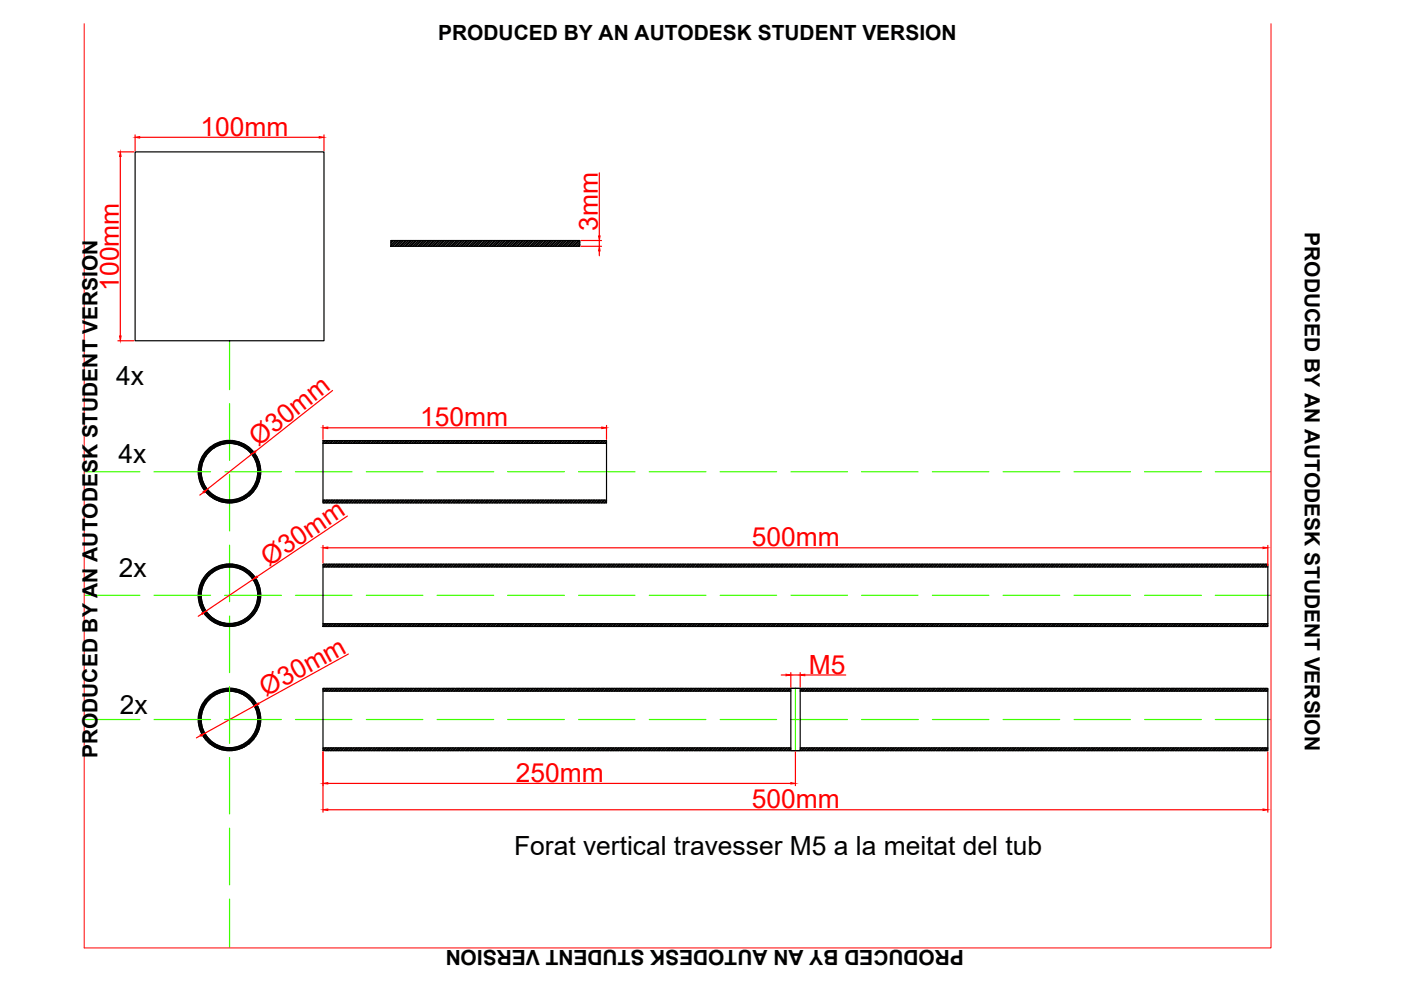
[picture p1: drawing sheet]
<svg xmlns="http://www.w3.org/2000/svg" width="297mm" height="210mm" viewBox="0 0 297 210" stroke-linecap="round" stroke-linejoin="round" font-family="sans-serif">
<defs><g id="words">
<g font-size="5.6" fill="#f00">
<text x="42.5" y="28.8">100mm</text>
<text x="126.7" y="49" transform="rotate(-90 126.7 49)">3mm</text>
<text x="25.2" y="61.7" transform="rotate(-90 25.2 61.7)">100mm</text>
<text x="54.7" y="94.7" transform="rotate(-38 54.7 94.7)">Ø30mm</text>
<text x="89.1" y="90.4">150mm</text>
<text x="159.4" y="115.8">500mm</text>
<text x="57" y="120.1" transform="rotate(-34 57 120.1)">Ø30mm</text>
<text x="171.5" y="142.8">M5</text>
<text x="56.3" y="147.9" transform="rotate(-29 56.3 147.9)">Ø30mm</text>
<text x="109.3" y="165.8">250mm</text>
<text x="159.4" y="171.4">500mm</text>
</g>
<g font-size="5.6">
<text x="24.6" y="81.6">4x</text>
<text x="25.1" y="98.2">4x</text>
<text x="25.2" y="122.4">2x</text>
<text x="25.4" y="151.3">2x</text>
<text x="109" y="181.3">Forat vertical travesser M5 a la meitat del tub</text>
</g>
<g font-size="4.4">
<text x="92.9" y="8.5">PRODUCED BY AN AUTODESK STUDENT VERSION</text>
<text x="276.6" y="49.3" transform="rotate(90 276.6 49.3)">PRODUCED BY AN AUTODESK STUDENT VERSION</text>
<text x="20.6" y="160.7" transform="rotate(-90 20.6 160.7)">PRODUCED BY AN AUTODESK STUDENT VERSION</text>
<text x="204.4" y="201.5" transform="rotate(180 204.4 201.5)">PRODUCED BY AN AUTODESK STUDENT VERSION</text>
</g>
</g></defs>
<!-- layer: Capa.1 (Estructura) -->
<g fill="none" stroke="#000" stroke-width=".25">
<path d="M28.6 32.2h40.1v40h-40.1zM82.9 51h40v1.2h-40zM82.9 51h.1M83.3 51l-.4 .4M83.4 51l-.5 .6M83.8 51l-.9 .9M84 51l-1.1 1.1M84.4 51l-1.3 1.2M84.5 51l-1.2 1.2M84.9 51l-1.2 1.2M85.1 51l-1.3 1.2M85.4 51l-1.2 1.2"/>
<path d="M85.6 51l-1.2 1.2M86 51l-1.3 1.2M86.1 51l-1.2 1.2M86.5 51l-1.2 1.2M86.7 51l-1.2 1.2M87 51l-1.2 1.2M87.2 51l-1.2 1.2M87.6 51l-1.2 1.2M87.7 51l-1.1 1.2M88.1 51l-1.2 1.2M88.3 51l-1.2 1.2M88.7 51l-1.3 1.2"/>
<path d="M88.8 51l-1.2 1.2M89.2 51l-1.2 1.2M89.4 51l-1.2 1.2M89.7 51l-1.2 1.2M89.9 51l-1.2 1.2M90.3 51l-1.2 1.2M90.5 51l-1.2 1.2M90.8 51l-1.2 1.2M91 51l-1.2 1.2M91.3 51l-1.1 1.2M91.6 51l-1.3 1.2M91.9 51l-1.2 1.2"/>
<path d="M92.1 51l-1.2 1.2M92.4 51l-1.2 1.2M92.6 51l-1.2 1.2M93 51l-1.2 1.2M93.2 51l-1.3 1.2M93.5 51l-1.2 1.2M93.7 51l-1.2 1.2M94.1 51l-1.2 1.2M94.2 51l-1.2 1.2M94.6 51l-1.2 1.2M94.8 51l-1.2 1.2M95.2 51l-1.3 1.2"/>
<path d="M95.3 51l-1.2 1.2M95.7 51l-1.2 1.2M95.9 51l-1.3 1.2M96.2 51l-1.2 1.2M96.4 51l-1.2 1.2M96.8 51l-1.3 1.2M96.9 51l-1.2 1.2M97.3 51l-1.2 1.2M97.5 51l-1.2 1.2M97.8 51l-1.2 1.2M98 51l-1.2 1.2M98.4 51l-1.2 1.2"/>
<path d="M98.5 51l-1.1 1.2M98.9 51l-1.2 1.2M99.1 51l-1.2 1.2M99.4 51l-1.2 1.2M99.6 51l-1.2 1.2M100 51l-1.2 1.2M100.1 51l-1.1 1.2M100.5 51l-1.2 1.2M100.7 51l-1.2 1.2M101.1 51l-1.2 1.2M101.2 51l-1.1 1.2M101.6 51l-1.2 1.2"/>
<path d="M101.8 51l-1.2 1.2M102.1 51l-1.1 1.2M102.3 51l-1.2 1.2M102.7 51l-1.2 1.2M102.9 51l-1.2 1.2M103.2 51l-1.2 1.2M103.4 51l-1.2 1.2M103.7 51l-1.1 1.2M104 51l-1.3 1.2M104.3 51l-1.2 1.2M104.5 51l-1.2 1.2M104.8 51l-1.1 1.2"/>
<path d="M105 51l-1.2 1.2M105.4 51l-1.2 1.2M105.6 51l-1.2 1.2M105.9 51l-1.2 1.2M106.1 51l-1.2 1.2M106.5 51l-1.2 1.2M106.6 51l-1.2 1.2M107 51l-1.2 1.2M107.2 51l-1.2 1.2M107.6 51l-1.3 1.2M107.7 51l-1.2 1.2M108.1 51l-1.2 1.2"/>
<path d="M108.3 51l-1.3 1.2M108.6 51l-1.2 1.2M108.8 51l-1.2 1.2M109.2 51l-1.2 1.2M109.3 51l-1.2 1.2M109.7 51l-1.2 1.2M109.9 51l-1.2 1.2M110.2 51l-1.2 1.2M110.4 51l-1.2 1.2M110.8 51l-1.2 1.2M110.9 51l-1.1 1.2M111.3 51l-1.2 1.2"/>
<path d="M111.5 51l-1.2 1.2M111.9 51l-1.3 1.2M112 51l-1.1 1.2M112.4 51l-1.2 1.2M112.6 51l-1.2 1.2M112.9 51l-1.2 1.2M113.1 51l-1.2 1.2M113.5 51l-1.2 1.2M113.7 51l-1.2 1.2M114 51l-1.2 1.2M114.2 51l-1.2 1.2M114.5 51l-1.1 1.2"/>
<path d="M114.8 51l-1.3 1.2M115.1 51l-1.2 1.2M115.3 51l-1.2 1.2M115.6 51l-1.1 1.2M115.8 51l-1.2 1.2M116.2 51l-1.2 1.2M116.4 51l-1.2 1.2M116.7 51l-1.2 1.2M116.9 51l-1.2 1.2M117.2 51l-1.1 1.2M117.4 51l-1.2 1.2M117.8 51l-1.2 1.2"/>
<path d="M118 51l-1.2 1.2M118.3 51l-1.2 1.2M118.5 51l-1.2 1.2M118.9 51l-1.2 1.2M119.1 51l-1.3 1.2M119.4 51l-1.2 1.2M119.6 51l-1.2 1.2M120 51l-1.3 1.2M120.1 51l-1.2 1.2M120.5 51l-1.2 1.2M120.7 51l-1.2 1.2M121 51l-1.2 1.2"/>
<path d="M121.2 51l-1.2 1.2M121.6 51l-1.2 1.2M121.7 51l-1.1 1.2M122.1 51l-1.2 1.2M122.3 51l-1.2 1.2M122.7 51l-1.3 1.2M122.8 51l-1.2 1.2M122.9 51.3l-.9 .9M122.9 51.8l-.4 .4M122.9 51.5l-.7 .7M122.9 52l-.2 .2M42.7 99.7l-.6 .6"/>
<path d="M42.7 99.9l-.6 .5M42.7 99.3l-.6 .6M42.7 99.5l-.6 .6M42.7 99.1l-.6 .6M42.8 98.8l-.7 .8M42.8 98.6l-.7 .7M42.9 98.4l-.8 .8M43 98.1l-.9 .9M43.1 97.8l-.9 .9M43.2 97.5l-1 1M43.4 97.2l-1.1 1M43.7 96.7l-1.3 1.3"/>
<path d="M44.8 94.7l-1.5 1.5M45.3 94.3l-2.3 2.4M45.7 94.1l-3 3M46 94l-3.4 3.4M46.3 93.8l-3.8 3.9M46.6 93.8l-1.2 1.2M46.9 93.7l-1.1 1M47.1 93.6l-.9 1M47.4 93.5l-.9 .9M47.6 93.5l-.8 .8M47.8 93.5l-.8 .8M48 93.5l-.7 .7"/>
<path d="M48.2 93.5l-.7 .6M48.4 93.4l-.7 .7M48.6 93.4l-.7 .7M48.8 93.4l-.7 .7M48.9 93.4l-.6 .7M49.1 93.4l-.6 .6M49.3 93.5l-.6 .5M49.4 93.5l-.5 .5M49.6 93.5l-.5 .6M49.7 93.5l-.5 .6M49.9 93.5l-.6 .6M50 93.6l-.5 .5"/>
<path d="M50.2 93.6l-.5 .5M50.3 93.6l-.5 .5M50.5 93.7l-.5 .5M50.6 93.7l-.5 .5M50.7 93.8l-.4 .4M50.9 93.8l-.5 .5M51 93.8l-.5 .5M51.1 93.9l-.4 .4M51.3 94l-.5 .4M51.4 94l-.4 .5M51.5 94.1l-.4 .4M51.6 94.1l-.4 .5"/>
<path d="M51.8 94.2l-.5 .4M51.9 94.3l-.5 .4M52 94.3l-.5 .5M52.1 94.4l-.4 .4M52.2 94.4l-.4 .5M52.3 94.5l-.4 .4M52.4 94.6l-.4 .4M52.5 94.7l-.4 .4M52.6 94.7l-.4 .5M52.7 94.8l-.4 .4M52.9 94.9l-.5 .4M52.9 95l-.4 .4"/>
<path d="M53 95.1l-.4 .4M53.1 95.2l-.4 .4M53.2 95.2l-.4 .5M53.3 95.3l-.4 .4M53.4 95.4l-.4 .4M53.5 95.5l-.4 .5M53.6 95.6l-.4 .4M53.7 95.7l-.5 .4M53.7 95.8l-.4 .4M53.8 95.9l-.4 .4M53.9 96l-.4 .4M54 96.1l-.5 .4"/>
<path d="M54 96.2l-.4 .4M54.1 96.3l-.4 .5M54.2 96.4l-.5 .4M54.3 96.5l-.5 .5M54.3 96.6l-.4 .5M54.4 96.8l-.4 .4M54.5 96.9l-.5 .4M54.6 97l-.5 .4M54.6 97.1l-.5 .5M54.6 97.2l-.4 .5M54.7 97.4l-.4 .4M54.8 97.5l-.5 .4"/>
<path d="M54.8 97.6l-.5 .5M54.8 97.7l-.4 .5M54.9 97.9l-.5 .4M55 98l-.5 .5M55 98.2l-.5 .4M55.1 98.3l-.5 .5M55.1 98.4l-.5 .5M55.1 98.6l-.5 .5M55.1 98.7l-.5 .5M55.2 98.9l-.6 .5M55.2 99l-.6 .6M55.2 99.2l-.5 .5"/>
<path d="M55.2 99.3l-.5 .6M55.3 99.5l-.6 .6M55.3 99.7l-.6 .6M55.3 99.9l-.6 .5M68.5 93.4h60.1v13.2h-60.1zM68.5 93.4v.1M68.9 93.4l-.4 .4M69.1 93.4l-.6 .6h60.1M69.5 93.4l-.7 .6M69.6 93.4l-.6 .6M70 93.4l-.6 .6M70.2 93.4l-.7 .6"/>
<path d="M70.5 93.4l-.6 .6M70.7 93.4l-.6 .6M71.1 93.4l-.6 .6M71.2 93.4l-.6 .6M71.6 93.4l-.6 .6M71.8 93.4l-.6 .6M72.1 93.4l-.6 .6M72.3 93.4l-.6 .6M72.7 93.4l-.6 .6M72.8 93.4l-.6 .6M73.2 93.4l-.6 .6M73.4 93.4l-.6 .6"/>
<path d="M73.7 93.4l-.6 .6M73.9 93.4l-.6 .6M74.3 93.4l-.6 .6M74.5 93.4l-.6 .6M74.8 93.4l-.6 .6M75 93.4l-.6 .6M75.4 93.4l-.6 .6M75.6 93.4l-.6 .6M75.9 93.4l-.6 .6M76.1 93.4l-.6 .6M76.4 93.4l-.6 .6M76.6 93.4l-.6 .6"/>
<path d="M77 93.4l-.6 .6M77.2 93.4l-.6 .6M77.5 93.4l-.6 .6M77.7 93.4l-.6 .6M78 93.4l-.5 .6M78.3 93.4l-.6 .6M78.6 93.4l-.6 .6M78.8 93.4l-.6 .6M79.1 93.4l-.5 .6M79.3 93.4l-.6 .6M79.7 93.4l-.6 .6M79.9 93.4l-.6 .6"/>
<path d="M80.2 93.4l-.6 .6M80.4 93.4l-.6 .6M80.8 93.4l-.6 .6M80.9 93.4l-.6 .6M81.3 93.4l-.6 .6M81.5 93.4l-.6 .6M81.9 93.4l-.6 .6M82 93.4l-.6 .6M82.4 93.4l-.6 .6M82.6 93.4l-.6 .6M82.9 93.4l-.6 .6M83.1 93.4l-.6 .6"/>
<path d="M83.5 93.4l-.6 .6M83.6 93.4l-.6 .6M84 93.4l-.6 .6M84.2 93.4l-.6 .6M84.5 93.4l-.6 .6M84.7 93.4l-.6 .6M85.1 93.4l-.6 .6M85.2 93.4l-.5 .6M85.6 93.4l-.6 .6M85.8 93.4l-.6 .6M86.2 93.4l-.7 .6M86.3 93.4l-.5 .6"/>
<path d="M86.7 93.4l-.6 .6M86.9 93.4l-.6 .6M87.2 93.4l-.6 .6M87.4 93.4l-.6 .6M87.8 93.4l-.6 .6M88 93.4l-.6 .6M88.3 93.4l-.6 .6M88.5 93.4l-.6 .6M88.8 93.4l-.5 .6M89.1 93.4l-.7 .6M89.4 93.4l-.6 .6M89.6 93.4l-.6 .6"/>
<path d="M89.9 93.4l-.5 .6M90.1 93.4l-.6 .6M90.5 93.4l-.6 .6M90.7 93.4l-.6 .6M91 93.4l-.6 .6M91.2 93.4l-.6 .6M91.6 93.4l-.6 .6M91.7 93.4l-.6 .6M92.1 93.4l-.6 .6M92.3 93.4l-.6 .6M92.7 93.4l-.7 .6M92.8 93.4l-.6 .6"/>
<path d="M93.2 93.4l-.6 .6M93.4 93.4l-.7 .6M93.7 93.4l-.6 .6M93.9 93.4l-.6 .6M94.3 93.4l-.6 .6M94.4 93.4l-.6 .6M94.8 93.4l-.6 .6M95 93.4l-.6 .6M95.3 93.4l-.6 .6M95.5 93.4l-.6 .6M95.9 93.4l-.6 .6M96 93.4l-.6 .6"/>
<path d="M96.4 93.4l-.6 .6M96.6 93.4l-.6 .6M97 93.4l-.7 .6M97.1 93.4l-.6 .6M97.5 93.4l-.6 .6M97.7 93.4l-.6 .6M98 93.4l-.6 .6M98.2 93.4l-.6 .6M98.6 93.4l-.6 .6M98.7 93.4l-.5 .6M99.1 93.4l-.6 .6M99.3 93.4l-.6 .6"/>
<path d="M99.6 93.4l-.6 .6M99.9 93.4l-.7 .6M100.2 93.4l-.6 .6M100.4 93.4l-.6 .6M100.7 93.4l-.6 .6M100.9 93.4l-.6 .6M101.3 93.4l-.6 .6M101.5 93.4l-.6 .6M101.8 93.4l-.6 .6M102 93.4l-.6 .6M102.3 93.4l-.5 .6M102.5 93.4l-.6 .6"/>
<path d="M102.9 93.4l-.6 .6M103.1 93.4l-.6 .6M103.4 93.4l-.6 .6M103.6 93.4l-.6 .6M104 93.4l-.6 .6M104.2 93.4l-.7 .6M104.5 93.4l-.6 .6M104.7 93.4l-.6 .6M105.1 93.4l-.6 .6M105.2 93.4l-.6 .6M105.6 93.4l-.6 .6M105.8 93.4l-.6 .6"/>
<path d="M106.1 93.4l-.6 .6M106.3 93.4l-.6 .6M106.7 93.4l-.6 .6M106.8 93.4l-.6 .6M107.2 93.4l-.6 .6M107.4 93.4l-.6 .6M107.8 93.4l-.7 .6M107.9 93.4l-.6 .6M108.3 93.4l-.6 .6M108.5 93.4l-.6 .6M108.8 93.4l-.6 .6M109 93.4l-.6 .6"/>
<path d="M109.4 93.4l-.6 .6M109.5 93.4l-.5 .6M109.9 93.4l-.6 .6M110.1 93.4l-.6 .6M110.4 93.4l-.6 .6M110.6 93.4l-.6 .6M111 93.4l-.6 .6M111.2 93.4l-.6 .6M111.5 93.4l-.6 .6M111.7 93.4l-.6 .6M112.1 93.4l-.7 .6M112.3 93.4l-.6 .6"/>
<path d="M112.6 93.4l-.6 .6M112.8 93.4l-.6 .6M113.1 93.4l-.5 .6M113.3 93.4l-.6 .6M113.7 93.4l-.6 .6M113.9 93.4l-.6 .6M114.2 93.4l-.6 .6M114.4 93.4l-.6 .6M114.8 93.4l-.6 .6M115 93.4l-.7 .6M115.3 93.4l-.6 .6M115.5 93.4l-.6 .6"/>
<path d="M115.9 93.4l-.6 .6M116 93.4l-.6 .6M116.4 93.4l-.6 .6M116.6 93.4l-.6 .6M116.9 93.4l-.6 .6M117.1 93.4l-.6 .6M117.5 93.4l-.6 .6M117.6 93.4l-.6 .6M118 93.4l-.6 .6M118.2 93.4l-.6 .6M118.6 93.4l-.7 .6M118.7 93.4l-.6 .6"/>
<path d="M119.1 93.4l-.6 .6M119.3 93.4l-.7 .6M119.6 93.4l-.6 .6M119.8 93.4l-.6 .6M120.2 93.4l-.6 .6M120.3 93.4l-.6 .6M120.7 93.4l-.6 .6M120.9 93.4l-.6 .6M121.2 93.4l-.6 .6M121.4 93.4l-.6 .6M121.8 93.4l-.6 .6M121.9 93.4l-.5 .6"/>
<path d="M122.3 93.4l-.6 .6M122.5 93.4l-.6 .6M122.8 93.4l-.6 .6M123 93.4l-.5 .6M123.4 93.4l-.6 .6M123.6 93.4l-.6 .6M123.9 93.4l-.6 .6M124.1 93.4l-.6 .6M124.5 93.4l-.6 .6M124.7 93.4l-.6 .6M125 93.4l-.6 .6M125.2 93.4l-.6 .6"/>
<path d="M125.5 93.4l-.5 .6M125.7 93.4l-.6 .6M126.1 93.4l-.6 .6M126.3 93.4l-.6 .6M126.6 93.4l-.5 .6M126.8 93.4l-.6 .6M127.2 93.4l-.6 .6M127.4 93.4l-.6 .6M127.7 93.4l-.6 .6M127.9 93.4l-.6 .6M128.3 93.4l-.6 .6M128.4 93.4l-.6 .6"/>
<path d="M128.6 93.6l-.4 .4M128.6 93.8l-.2 .2M42.7 100.1l-.6 .5M42.7 100.2l-.6 .6M42.7 100.4l-.6 .6M42.7 100.6l-.6 .5M42.7 100.7l-.5 .5M42.7 100.9l-.5 .5M42.7 101l-.5 .5M42.8 101.2l-.5 .5M42.8 101.3l-.5 .5M42.8 101.5l-.4 .5"/>
<path d="M42.9 101.6l-.5 .5M42.9 101.8l-.5 .5M43 101.9l-.5 .5M43 102.1l-.5 .4M43 102.2l-.4 .4M43.1 102.3l-.4 .5M43.2 102.4l-.5 .5M43.2 102.6l-.4 .4M43.3 102.7l-.5 .4M43.3 102.8l-.4 .4M43.4 102.9l-.4 .5M43.5 103l-.5 .4"/>
<path d="M43.5 103.2l-.4 .4M43.6 103.2l-.4 .5M43.7 103.4l-.4 .4M43.8 103.4l-.5 .5M43.8 103.6l-.4 .4M43.9 103.7l-.4 .4M44 103.8l-.5 .4M44.1 103.9l-.5 .4M44.1 104l-.4 .4M44.2 104.1l-.4 .4M44.3 104.2l-.4 .4M44.4 104.3l-.4 .4"/>
<path d="M44.5 104.3l-.4 .5M44.6 104.4l-.5 .4M44.6 104.5l-.4 .4M44.8 104.6l-.4 .4M44.9 104.7l-.5 .4M44.9 104.8l-.4 .4M45.1 104.8l-.5 .5M45.2 104.9l-.5 .5M45.3 105l-.4 .4M45.4 105.1l-.5 .4M45.5 105.1l-.4 .5M45.6 105.2l-.4 .4"/>
<path d="M45.7 105.3l-.4 .4M45.8 105.3l-.4 .5M46 105.4l-.5 .4M46.1 105.4l-.5 .5M46.2 105.5l-.5 .4M46.3 105.6l-.4 .4M46.5 120l-1.5 1.5M46.5 105.6l-.5 .5M46.6 105.6l-.5 .5M46.7 119.9l-1.2 1.2M46.7 105.7l-.4 .5M46.8 105.7l-.4 .5"/>
<path d="M47 119.8l-1 1M47 105.8l-.5 .5M47.1 105.8l-.5 .5M47.2 119.7l-.9 1M47.3 105.9l-.5 .5M47.4 105.9l-.5 .5M47.4 119.7l-.8 .9M47.6 105.9l-.5 .6M47.7 119.7l-.9 .8M47.7 105.9l-.5 .6M47.9 119.7l-.8 .7M47.9 106l-.5 .5"/>
<path d="M48 106l-.5 .5M48.1 119.6l-.7 .7M48.2 106l-.5 .5M48.3 119.6l-.7 .7M48.4 106l-.6 .6M48.5 119.6l-.7 .7M48.5 106l-.5 .6M48.6 119.6l-.6 .7M48.7 106l-.5 .6M48.8 119.6l-.6 .6M48.9 106l-.6 .6M49 119.6l-.6 .6"/>
<path d="M49.1 106l-.6 .6M49.2 119.6l-.6 .6M49.3 106l-.6 .6M49.3 119.6l-.5 .6M49.5 119.7l-.6 .5M49.5 106l-.7 .6M49.6 119.7l-.5 .5M49.7 105.9l-.6 .7M49.8 119.7l-.5 .5M49.9 119.7l-.5 .6M49.9 105.9l-.7 .7M50.1 119.7l-.5 .6"/>
<path d="M50.2 105.9l-.8 .7M50.2 119.8l-.5 .5M50.4 119.8l-.5 .5M50.4 105.8l-.8 .8M50.5 119.9l-.5 .4M50.7 119.9l-.5 .5M50.7 105.7l-.8 .8M50.8 120l-.5 .4M51 105.6l-.9 .9M51.3 105.4l-1 1M51.7 105.2l-1.1 1.2M52.2 104.9l-1.4 1.4"/>
<path d="M53.8 104.2l-.9 .9M54.3 103.6l-2.1 2M54.5 103.2l-2.7 2.7M54.7 102.8l-3.3 3.2M54.8 102.5l-3.7 3.7M54.9 102.2l-1.4 1.4M55 101.9l-1.2 1.2M55.1 101.7l-1.1 1M55.1 101.4l-.9 .9M55.2 101l-.8 .8M55.2 101.2l-.9 .9M55.2 100.8l-.7 .7"/>
<path d="M55.3 100l-.7 .7M55.3 100.2l-.7 .7M55.3 100.4l-.7 .7M55.3 100.6l-.7 .7M68.5 119.6h200.3v13.2h-200.3zM68.5 106h60.1l-.6 .6M68.6 119.6l-.1 .1M68.7 106l-.2 .2M68.8 119.6l-.3 .3M68.9 106l-.4 .4M69.2 119.6l-.6 .6M69.2 106l-.6 .6"/>
<path d="M69.3 119.6l-.6 .6M69.4 106l-.6 .6M69.7 119.6l-.6 .6M69.8 106l-.6 .6M69.9 119.6l-.6 .6M70 106l-.7 .6M70.2 119.6l-.6 .6M70.3 106l-.6 .6M70.4 119.6l-.6 .6M70.5 106l-.6 .6M70.8 119.6l-.6 .6M70.9 106l-.6 .6"/>
<path d="M70.9 119.6l-.6 .6M71 106l-.6 .6M71.3 119.6l-.6 .6M71.4 106l-.6 .6M71.5 119.6l-.6 .6M71.6 106l-.6 .6M71.9 119.6l-.7 .6M71.9 106l-.6 .6M72 119.6l-.6 .6M72.1 106l-.6 .6M72.4 119.6l-.6 .6M72.5 106l-.6 .6"/>
<path d="M72.6 119.6l-.6 .6M72.6 106l-.6 .6M72.9 119.6l-.6 .6M73 106l-.6 .6M73.1 119.6l-.6 .6M73.2 106l-.6 .6M73.5 119.6l-.6 .6M73.6 106l-.7 .6M73.6 119.6l-.5 .6M73.7 106l-.6 .6M74 119.6l-.6 .6M74.1 106l-.6 .6"/>
<path d="M74.2 119.6l-.6 .6M74.3 106l-.7 .6M74.5 119.6l-.6 .6M74.6 106l-.6 .6M74.7 119.6l-.6 .6M74.8 106l-.6 .6M75.1 119.6l-.6 .6M75.2 106l-.6 .6M75.3 119.6l-.6 .6M75.3 106l-.6 .6M75.6 119.6l-.6 .6M75.7 106l-.6 .6"/>
<path d="M75.8 119.6l-.6 .6M75.9 106l-.6 .6M76.2 119.6l-.6 .6M76.2 106l-.6 .6M76.4 119.6l-.6 .6M76.4 106l-.6 .6M76.7 119.6l-.6 .6M76.8 106l-.6 .6M76.9 119.6l-.6 .6M76.9 106l-.5 .6M77.2 119.6l-.5 .6M77.3 106l-.6 .6"/>
<path d="M77.4 119.6l-.6 .6M77.5 106l-.6 .6M77.8 119.6l-.6 .6M77.9 106l-.7 .6M78 119.6l-.6 .6M78 106l-.5 .6M78.3 119.6l-.6 .6M78.4 106l-.6 .6M78.5 119.6l-.6 .6M78.6 106l-.6 .6M78.9 119.6l-.6 .6M78.9 106l-.6 .6"/>
<path d="M79 119.6l-.6 .6M79.1 106l-.6 .6M79.4 119.6l-.6 .6M79.5 106l-.6 .6M79.6 119.6l-.6 .6M79.7 106l-.6 .6M80 119.6l-.6 .6M80 106l-.6 .6M80.1 119.6l-.6 .6M80.2 106l-.6 .6M80.5 119.6l-.6 .6M80.5 106l-.5 .6"/>
<path d="M80.7 119.6l-.6 .6M80.8 106l-.7 .6M81 119.6l-.6 .6M81.1 106l-.6 .6M81.2 119.6l-.6 .6M81.3 106l-.6 .6M81.6 119.6l-.6 .6M81.6 106l-.5 .6M81.7 119.6l-.6 .6M81.8 106l-.6 .6M82.1 119.6l-.6 .6M82.2 106l-.6 .6"/>
<path d="M82.3 119.6l-.6 .6M82.4 106l-.6 .6M82.6 119.6l-.6 .6M82.7 106l-.6 .6M82.8 119.6l-.6 .6M82.9 106l-.6 .6M83.2 119.6l-.6 .6M83.3 106l-.6 .6M83.3 119.6l-.6 .6M83.4 106l-.6 .6M83.7 119.6l-.6 .6M83.8 106l-.6 .6"/>
<path d="M83.9 119.6l-.6 .6M84 106l-.6 .6M84.3 119.6l-.6 .6M84.4 106l-.7 .6M84.4 119.6l-.6 .6M84.5 106l-.6 .6M84.8 119.6l-.6 .6M84.9 106l-.6 .6M85 119.6l-.6 .6M85.1 106l-.7 .6M85.3 119.6l-.6 .6M85.4 106l-.6 .6"/>
<path d="M85.5 119.6l-.6 .6M85.6 106l-.6 .6M85.9 119.6l-.6 .6M86 106l-.6 .6M86 119.6l-.5 .6M86.1 106l-.6 .6M86.4 119.6l-.6 .6M86.5 106l-.6 .6M86.6 119.6l-.6 .6M86.7 106l-.6 .6M86.9 119.6l-.6 .6M87 106l-.6 .6"/>
<path d="M87.2 119.6l-.6 .6M87.2 106l-.6 .6M87.5 119.6l-.6 .6M87.6 106l-.6 .6M87.7 119.6l-.6 .6M87.7 106l-.5 .6M88 119.6l-.6 .6M88.1 106l-.6 .6M88.2 119.6l-.6 .6M88.3 106l-.6 .6M88.6 119.6l-.6 .6M88.7 106l-.7 .6"/>
<path d="M88.8 119.6l-.6 .6M88.8 106l-.5 .6M89.1 119.6l-.6 .6M89.2 106l-.6 .6M89.3 119.6l-.6 .6M89.4 106l-.6 .6M89.6 119.6l-.5 .6M89.7 106l-.6 .6M89.8 119.6l-.6 .6M89.9 106l-.6 .6M90.2 119.6l-.6 .6M90.3 106l-.6 .6"/>
<path d="M90.4 119.6l-.6 .6M90.5 106l-.6 .6M90.7 119.6l-.6 .6M90.8 106l-.6 .6M90.9 119.6l-.6 .6M91 106l-.6 .6M91.3 119.6l-.6 .6M91.3 106l-.6 .6M91.5 119.6l-.7 .6M91.5 106l-.6 .6M91.8 119.6l-.6 .6M91.9 106l-.6 .6"/>
<path d="M92 119.6l-.6 .6M92.1 106l-.6 .6M92.4 119.6l-.6 .6M92.4 106l-.6 .6M92.5 119.6l-.6 .6M92.6 106l-.6 .6M92.9 119.6l-.6 .6M92.9 106l-.5 .6M93.1 119.6l-.6 .6M93.2 106l-.6 .6M93.4 119.6l-.6 .6M93.5 106l-.6 .6"/>
<path d="M93.6 119.6l-.6 .6M93.7 106l-.6 .6M94 119.6l-.6 .6M94.1 106l-.6 .6M94.1 119.6l-.6 .6M94.2 106l-.6 .6M94.5 119.6l-.6 .6M94.6 106l-.6 .6M94.7 119.6l-.6 .6M94.8 106l-.6 .6M95.1 119.6l-.7 .6M95.1 106l-.6 .6"/>
<path d="M95.2 119.6l-.6 .6M95.3 106l-.6 .6M95.6 119.6l-.6 .6M95.7 106l-.6 .6M95.8 119.6l-.6 .6M95.8 106l-.6 .6M96.1 119.6l-.6 .6M96.2 106l-.6 .6M96.3 119.6l-.6 .6M96.4 106l-.6 .6M96.7 119.6l-.6 .6M96.8 106l-.6 .6"/>
<path d="M96.8 119.6l-.5 .6M96.9 106l-.6 .6M97.2 119.6l-.6 .6M97.3 106l-.6 .6M97.4 119.6l-.6 .6M97.5 106l-.6 .6M97.7 119.6l-.6 .6M97.8 106l-.6 .6M97.9 119.6l-.6 .6M98 106l-.6 .6M98.3 119.6l-.6 .6M98.4 106l-.6 .6"/>
<path d="M98.5 119.6l-.6 .6M98.5 106l-.6 .6M98.8 119.6l-.6 .6M98.9 106l-.6 .6M99 119.6l-.6 .6M99.1 106l-.6 .6M99.4 119.6l-.7 .6M99.4 106l-.6 .6M99.6 119.6l-.6 .6M99.6 106l-.6 .6M99.9 119.6l-.6 .6M100 106l-.6 .6"/>
<path d="M100.1 119.6l-.6 .6M100.1 106l-.5 .6M100.4 119.6l-.5 .6M100.5 106l-.6 .6M100.6 119.6l-.6 .6M100.7 106l-.6 .6M101 119.6l-.6 .6M101.1 106l-.6 .6M101.2 119.6l-.6 .6M101.2 106l-.5 .6M101.5 119.6l-.6 .6M101.6 106l-.6 .6"/>
<path d="M101.7 119.6l-.6 .6M101.8 106l-.6 .6M102.1 119.6l-.6 .6M102.1 106l-.6 .6M102.3 119.6l-.7 .6M102.3 106l-.6 .6M102.6 119.6l-.6 .6M102.7 106l-.6 .6M102.8 119.6l-.6 .6M102.9 106l-.6 .6M103.2 119.6l-.6 .6M103.2 106l-.6 .6"/>
<path d="M103.3 119.6l-.6 .6M103.4 106l-.6 .6M103.7 119.6l-.6 .6M103.7 106l-.5 .6M103.9 119.6l-.6 .6M104 106l-.7 .6M104.2 119.6l-.6 .6M104.3 106l-.6 .6M104.4 119.6l-.6 .6M104.5 106l-.6 .6M104.8 119.6l-.6 .6M104.8 106l-.5 .6"/>
<path d="M104.9 119.6l-.6 .6M105 106l-.6 .6M105.3 119.6l-.6 .6M105.4 106l-.6 .6M105.5 119.6l-.6 .6M105.6 106l-.6 .6M105.9 119.6l-.7 .6M105.9 106l-.6 .6M106 119.6l-.6 .6M106.1 106l-.6 .6M106.4 119.6l-.6 .6M106.5 106l-.6 .6"/>
<path d="M106.6 119.6l-.7 .6M106.6 106l-.6 .6M106.9 119.6l-.6 .6M107 106l-.6 .6M107.1 119.6l-.6 .6M107.2 106l-.6 .6M107.5 119.6l-.6 .6M107.6 106l-.7 .6M107.6 119.6l-.6 .6M107.7 106l-.6 .6M108 119.6l-.6 .6M108.1 106l-.6 .6"/>
<path d="M108.2 119.6l-.6 .6M108.3 106l-.7 .6M108.5 119.6l-.6 .6M108.6 106l-.6 .6M108.7 119.6l-.6 .6M108.8 106l-.6 .6M109.1 119.6l-.6 .6M109.2 106l-.6 .6M109.2 119.6l-.5 .6M109.3 106l-.6 .6M109.6 119.6l-.6 .6M109.7 106l-.6 .6"/>
<path d="M109.8 119.6l-.6 .6M109.9 106l-.6 .6M110.2 119.6l-.7 .6M110.2 106l-.6 .6M110.3 119.6l-.5 .6M110.4 106l-.6 .6M110.7 119.6l-.6 .6M110.8 106l-.6 .6M110.9 119.6l-.6 .6M110.9 106l-.6 .6M111.2 119.6l-.6 .6M111.3 106l-.6 .6"/>
<path d="M111.4 119.6l-.6 .6M111.5 106l-.6 .6M111.8 119.6l-.6 .6M111.9 106l-.7 .6M112 119.6l-.6 .6M112 106l-.6 .6M112.3 119.6l-.6 .6M112.4 106l-.6 .6M112.5 119.6l-.6 .6M112.6 106l-.6 .6M112.8 119.6l-.5 .6M112.9 106l-.6 .6"/>
<path d="M113.1 119.6l-.7 .6M113.1 106l-.6 .6M113.4 119.6l-.6 .6M113.5 106l-.6 .6M113.6 119.6l-.6 .6M113.7 106l-.6 .6M113.9 119.6l-.5 .6M114 106l-.6 .6M114.1 119.6l-.6 .6M114.2 106l-.6 .6M114.5 119.6l-.6 .6M114.5 106l-.6 .6"/>
<path d="M114.7 119.6l-.6 .6M114.8 106l-.7 .6M115 119.6l-.6 .6M115.1 106l-.6 .6M115.2 119.6l-.6 .6M115.3 106l-.6 .6M115.6 119.6l-.6 .6M115.6 106l-.6 .6M115.7 119.6l-.6 .6M115.8 106l-.6 .6M116.1 119.6l-.6 .6M116.2 106l-.6 .6"/>
<path d="M116.3 119.6l-.6 .6M116.4 106l-.6 .6M116.7 119.6l-.7 .6M116.7 106l-.6 .6M116.8 119.6l-.6 .6M116.9 106l-.6 .6M117.2 119.6l-.6 .6M117.2 106l-.5 .6M117.4 119.6l-.7 .6M117.4 106l-.6 .6M117.7 119.6l-.6 .6M117.8 106l-.6 .6"/>
<path d="M117.9 119.6l-.6 .6M118 106l-.6 .6M118.3 119.6l-.6 .6M118.3 106l-.6 .6M118.4 119.6l-.6 .6M118.5 106l-.6 .6M118.8 119.6l-.6 .6M118.9 106l-.6 .6M119 119.6l-.6 .6M119.1 106l-.7 .6M119.3 119.6l-.6 .6M119.4 106l-.6 .6"/>
<path d="M119.5 119.6l-.6 .6M119.6 106l-.6 .6M119.9 119.6l-.6 .6M120 106l-.6 .6M120 119.6l-.5 .6M120.1 106l-.6 .6M120.4 119.6l-.6 .6M120.5 106l-.6 .6M120.6 119.6l-.6 .6M120.7 106l-.6 .6M121 119.6l-.7 .6M121 106l-.6 .6"/>
<path d="M121.1 119.6l-.5 .6M121.2 106l-.6 .6M121.5 119.6l-.6 .6M121.6 106l-.6 .6M121.7 119.6l-.6 .6M121.7 106l-.6 .6M122 119.6l-.6 .6M122.1 106l-.6 .6M122.2 119.6l-.6 .6M122.3 106l-.6 .6M122.6 119.6l-.6 .6M122.7 106l-.7 .6"/>
<path d="M122.8 119.6l-.6 .6M122.8 106l-.6 .6M123.1 119.6l-.6 .6M123.2 106l-.6 .6M123.3 119.6l-.6 .6M123.4 106l-.6 .6M123.6 119.6l-.6 .6M123.7 106l-.6 .6M123.9 119.6l-.7 .6M123.9 106l-.6 .6M124.2 119.6l-.6 .6M124.3 106l-.6 .6"/>
<path d="M124.4 119.6l-.6 .6M124.4 106l-.5 .6M124.7 119.6l-.6 .6M124.8 106l-.6 .6M124.9 119.6l-.6 .6M125 106l-.6 .6M125.3 119.6l-.6 .6M125.3 106l-.6 .6M125.5 119.6l-.6 .6M125.5 106l-.6 .6M125.8 119.6l-.6 .6M125.9 106l-.6 .6"/>
<path d="M126 119.6l-.6 .6M126.1 106l-.6 .6M126.4 119.6l-.6 .6M126.4 106l-.6 .6M126.5 119.6l-.6 .6M126.6 106l-.6 .6M126.9 119.6l-.6 .6M127 106l-.6 .6M127.1 119.6l-.6 .6M127.2 106l-.6 .6M127.4 119.6l-.6 .6M127.5 106l-.6 .6"/>
<path d="M127.6 119.6l-.6 .6M127.7 106l-.6 .6M128 119.6l-.6 .6M128 106l-.5 .6M128.1 119.6l-.6 .6M128.2 106l-.6 .6M128.5 119.6l-.6 .6M128.6 106.2l-.4 .4M128.6 106.6h-.1M128.7 119.6l-.6 .6M129.1 119.6l-.6 .6M129.2 119.6l-.6 .6"/>
<path d="M129.6 119.6l-.6 .6M129.8 119.6l-.6 .6M130.1 119.6l-.6 .6M130.3 119.6l-.6 .6M130.7 119.6l-.6 .6M130.8 119.6l-.6 .6M131.2 119.6l-.6 .6M131.4 119.6l-.6 .6M131.7 119.6l-.6 .6M131.9 119.6l-.6 .6M132.3 119.6l-.6 .6M132.4 119.6l-.5 .6"/>
<path d="M132.8 119.6l-.6 .6M133 119.6l-.6 .6M133.4 119.6l-.6 .6M133.5 119.6l-.5 .6M133.9 119.6l-.6 .6M134.1 119.6l-.6 .6M134.4 119.6l-.6 .6M134.6 119.6l-.6 .6M135 119.6l-.6 .6M135.2 119.6l-.6 .6M135.5 119.6l-.6 .6M135.7 119.6l-.6 .6"/>
<path d="M136 119.6l-.5 .6M136.3 119.6l-.7 .6M136.6 119.6l-.6 .6M136.8 119.6l-.6 .6M137.1 119.6l-.5 .6M137.3 119.6l-.6 .6M137.7 119.6l-.6 .6M137.9 119.6l-.6 .6M138.2 119.6l-.6 .6M138.4 119.6l-.6 .6M138.8 119.6l-.6 .6M138.9 119.6l-.6 .6"/>
<path d="M139.3 119.6l-.6 .6M139.5 119.6l-.6 .6M139.9 119.6l-.7 .6M140 119.6l-.6 .6M140.4 119.6l-.6 .6M140.6 119.6l-.7 .6M140.9 119.6l-.6 .6M141.1 119.6l-.6 .6M141.5 119.6l-.6 .6M141.6 119.6l-.6 .6M142 119.6l-.6 .6M142.2 119.6l-.6 .6"/>
<path d="M142.5 119.6l-.6 .6M142.7 119.6l-.6 .6M143.1 119.6l-.6 .6M143.2 119.6l-.6 .6M143.6 119.6l-.6 .6M143.8 119.6l-.6 .6M144.2 119.6l-.7 .6M144.3 119.6l-.6 .6M144.7 119.6l-.6 .6M144.9 119.6l-.6 .6M145.2 119.6l-.6 .6M145.4 119.6l-.6 .6"/>
<path d="M145.8 119.6l-.6 .6M146 119.6l-.6 .6M146.3 119.6l-.6 .6M146.5 119.6l-.6 .6M146.8 119.6l-.6 .6M147.1 119.6l-.7 .6M147.4 119.6l-.6 .6M147.6 119.6l-.6 .6M147.9 119.6l-.6 .6M148.1 119.6l-.6 .6M148.5 119.6l-.6 .6M148.7 119.6l-.6 .6"/>
<path d="M149 119.6l-.6 .6M149.2 119.6l-.6 .6M149.5 119.6l-.5 .6M149.7 119.6l-.6 .6M150.1 119.6l-.6 .6M150.3 119.6l-.6 .6M150.7 119.6l-.7 .6M150.8 119.6l-.6 .6M151.2 119.6l-.6 .6M151.4 119.6l-.7 .6M151.7 119.6l-.6 .6M151.9 119.6l-.6 .6"/>
<path d="M152.3 119.6l-.6 .6M152.4 119.6l-.6 .6M152.8 119.6l-.6 .6M153 119.6l-.6 .6M153.3 119.6l-.6 .6M153.5 119.6l-.6 .6M153.9 119.6l-.6 .6M154 119.6l-.6 .6M154.4 119.6l-.6 .6M154.6 119.6l-.6 .6M155 119.6l-.7 .6M155.1 119.6l-.6 .6"/>
<path d="M155.5 119.6l-.6 .6M155.7 119.6l-.6 .6M156 119.6l-.6 .6M156.2 119.6l-.6 .6M156.6 119.6l-.6 .6M156.7 119.6l-.5 .6M157.1 119.6l-.6 .6M157.3 119.6l-.6 .6M157.6 119.6l-.6 .6M157.8 119.6l-.6 .6M158.2 119.6l-.6 .6M158.4 119.6l-.6 .6"/>
<path d="M158.7 119.6l-.6 .6M158.9 119.6l-.6 .6M159.3 119.6l-.6 .6M159.5 119.6l-.6 .6M159.8 119.6l-.6 .6M160 119.6l-.6 .6M160.3 119.6l-.5 .6M160.5 119.6l-.6 .6M160.9 119.6l-.6 .6M161.1 119.6l-.6 .6M161.4 119.6l-.6 .6M161.6 119.6l-.6 .6"/>
<path d="M162 119.6l-.6 .6M162.2 119.6l-.7 .6M162.5 119.6l-.6 .6M162.7 119.6l-.6 .6M163.1 119.6l-.6 .6M163.2 119.6l-.6 .6M163.6 119.6l-.6 .6M163.8 119.6l-.6 .6M164.1 119.6l-.6 .6M164.3 119.6l-.6 .6M164.7 119.6l-.6 .6M164.8 119.6l-.6 .6"/>
<path d="M165.2 119.6l-.6 .6M165.4 119.6l-.6 .6M165.8 119.6l-.7 .6M165.9 119.6l-.6 .6M166.3 119.6l-.6 .6M166.5 119.6l-.7 .6M166.8 119.6l-.6 .6M167 119.6l-.6 .6M167.4 119.6l-.6 .6M167.5 119.6l-.6 .6M167.9 119.6l-.6 .6M168.1 119.6l-.6 .6"/>
<path d="M168.4 119.6l-.6 .6M168.6 119.6l-.6 .6M169 119.6l-.6 .6M169.1 119.6l-.5 .6M169.5 119.6l-.6 .6M169.7 119.6l-.6 .6M170.1 119.6l-.7 .6M170.3 119.6l-.6 .6M170.6 119.6l-.6 .6M170.8 119.6l-.6 .6M171.1 119.6l-.6 .6M171.3 119.6l-.6 .6"/>
<path d="M171.7 119.6l-.6 .6M171.9 119.6l-.6 .6M172.2 119.6l-.6 .6M172.4 119.6l-.6 .6M172.7 119.6l-.5 .6M172.9 119.6l-.6 .6M173.3 119.6l-.6 .6M173.5 119.6l-.6 .6M173.8 119.6l-.5 .6M174 119.6l-.6 .6M174.4 119.6l-.6 .6M174.6 119.6l-.6 .6"/>
<path d="M174.9 119.6l-.6 .6M175.1 119.6l-.6 .6M175.5 119.6l-.6 .6M175.6 119.6l-.6 .6M176 119.6l-.6 .6M176.2 119.6l-.6 .6M176.5 119.6l-.6 .6M176.7 119.6l-.6 .6M177.1 119.6l-.6 .6M177.2 119.6l-.6 .6M177.6 119.6l-.6 .6M177.8 119.6l-.6 .6"/>
<path d="M178.2 119.6l-.6 .6M178.3 119.6l-.6 .6M178.7 119.6l-.6 .6M178.9 119.6l-.6 .6M179.2 119.6l-.6 .6M179.4 119.6l-.6 .6M179.8 119.6l-.6 .6M179.9 119.6l-.5 .6M180.3 119.6l-.6 .6M180.5 119.6l-.6 .6M180.8 119.6l-.6 .6M181 119.6l-.5 .6"/>
<path d="M181.4 119.6l-.6 .6M181.6 119.6l-.6 .6M181.9 119.6l-.6 .6M182.1 119.6l-.6 .6M182.5 119.6l-.6 .6M182.7 119.6l-.6 .6M183 119.6l-.6 .6M183.2 119.6l-.6 .6M183.5 119.6l-.5 .6M183.7 119.6l-.6 .6M184.1 119.6l-.6 .6M184.3 119.6l-.6 .6"/>
<path d="M184.6 119.6l-.6 .6M184.8 119.6l-.6 .6M185.2 119.6l-.6 .6M185.4 119.6l-.7 .6M185.7 119.6l-.6 .6M185.9 119.6l-.6 .6M186.3 119.6l-.6 .6M186.4 119.6l-.6 .6M186.8 119.6l-.6 .6M187 119.6l-.6 .6M187.3 119.6l-.6 .6M187.5 119.6l-.6 .6"/>
<path d="M187.9 119.6l-.6 .6M188 119.6l-.6 .6M188.4 119.6l-.6 .6M188.6 119.6l-.6 .6M189 119.6l-.7 .6M189.1 119.6l-.6 .6M189.5 119.6l-.6 .6M189.7 119.6l-.7 .6M190 119.6l-.6 .6M190.2 119.6l-.6 .6M190.6 119.6l-.6 .6M190.7 119.6l-.6 .6"/>
<path d="M191.1 119.6l-.6 .6M191.3 119.6l-.6 .6M191.6 119.6l-.6 .6M191.8 119.6l-.6 .6M192.2 119.6l-.6 .6M192.3 119.6l-.5 .6M192.7 119.6l-.6 .6M192.9 119.6l-.6 .6M193.3 119.6l-.7 .6M193.4 119.6l-.5 .6M193.8 119.6l-.6 .6M194 119.6l-.6 .6"/>
<path d="M194.3 119.6l-.6 .6M194.5 119.6l-.6 .6M194.9 119.6l-.6 .6M195.1 119.6l-.6 .6M195.4 119.6l-.6 .6M195.6 119.6l-.6 .6M195.9 119.6l-.5 .6M196.2 119.6l-.7 .6M196.5 119.6l-.6 .6M196.7 119.6l-.6 .6M197 119.6l-.5 .6M197.2 119.6l-.6 .6"/>
<path d="M197.6 119.6l-.6 .6M197.8 119.6l-.6 .6M198.1 119.6l-.6 .6M198.3 119.6l-.6 .6M198.7 119.6l-.6 .6M198.8 119.6l-.6 .6M199.2 119.6l-.6 .6M199.4 119.6l-.6 .6M199.8 119.6l-.7 .6M199.9 119.6l-.6 .6M200.3 119.6l-.6 .6M200.5 119.6l-.7 .6"/>
<path d="M200.8 119.6l-.6 .6M201 119.6l-.6 .6M201.4 119.6l-.6 .6M201.5 119.6l-.6 .6M201.9 119.6l-.6 .6M202.1 119.6l-.6 .6M202.4 119.6l-.6 .6M202.6 119.6l-.6 .6M203 119.6l-.6 .6M203.1 119.6l-.5 .6M203.5 119.6l-.6 .6M203.7 119.6l-.6 .6"/>
<path d="M204.1 119.6l-.7 .6M204.2 119.6l-.5 .6M204.6 119.6l-.6 .6M204.8 119.6l-.6 .6M205.1 119.6l-.6 .6M205.3 119.6l-.6 .6M205.7 119.6l-.6 .6M205.9 119.6l-.6 .6M206.2 119.6l-.6 .6M206.4 119.6l-.6 .6M206.7 119.6l-.6 .6M207 119.6l-.7 .6"/>
<path d="M207.3 119.6l-.6 .6M207.5 119.6l-.6 .6M207.8 119.6l-.6 .6M208 119.6l-.6 .6M208.4 119.6l-.6 .6M208.6 119.6l-.6 .6M208.9 119.6l-.6 .6M209.1 119.6l-.6 .6M209.5 119.6l-.6 .6M209.6 119.6l-.6 .6M210 119.6l-.6 .6M210.2 119.6l-.6 .6"/>
<path d="M210.6 119.6l-.7 .6M210.7 119.6l-.6 .6M211.1 119.6l-.6 .6M211.3 119.6l-.7 .6M211.6 119.6l-.6 .6M211.8 119.6l-.6 .6M212.2 119.6l-.6 .6M212.3 119.6l-.6 .6M212.7 119.6l-.6 .6M212.9 119.6l-.6 .6M213.2 119.6l-.6 .6M213.4 119.6l-.6 .6"/>
<path d="M213.8 119.6l-.6 .6M213.9 119.6l-.6 .6M214.3 119.6l-.6 .6M214.5 119.6l-.6 .6M214.9 119.6l-.7 .6M215 119.6l-.6 .6M215.4 119.6l-.6 .6M215.6 119.6l-.6 .6M215.9 119.6l-.6 .6M216.1 119.6l-.6 .6M216.5 119.6l-.6 .6M216.6 119.6l-.5 .6"/>
<path d="M217 119.6l-.6 .6M217.2 119.6l-.6 .6M217.5 119.6l-.6 .6M217.7 119.6l-.6 .6M218.1 119.6l-.6 .6M218.3 119.6l-.6 .6M218.6 119.6l-.6 .6M218.8 119.6l-.6 .6M219.2 119.6l-.6 .6M219.4 119.6l-.6 .6M219.7 119.6l-.6 .6M219.9 119.6l-.6 .6"/>
<path d="M220.2 119.6l-.5 .6M220.4 119.6l-.6 .6M220.8 119.6l-.6 .6M221 119.6l-.6 .6M221.3 119.6l-.6 .6M221.5 119.6l-.6 .6M221.9 119.6l-.6 .6M222 119.6l-.6 .6M222.4 119.6l-.6 .6M222.6 119.6l-.6 .6M223 119.6l-.6 .6M223.1 119.6l-.6 .6"/>
<path d="M223.5 119.6l-.6 .6M223.7 119.6l-.6 .6M224 119.6l-.6 .6M224.2 119.6l-.6 .6M224.6 119.6l-.6 .6M224.7 119.6l-.6 .6M225.1 119.6l-.6 .6M225.3 119.6l-.6 .6M225.6 119.6l-.6 .6M225.8 119.6l-.6 .6M226.2 119.6l-.6 .6M226.3 119.6l-.6 .6"/>
<path d="M226.7 119.6l-.6 .6M226.9 119.6l-.6 .6M227.3 119.6l-.6 .6M227.4 119.6l-.5 .6M227.8 119.6l-.6 .6M228 119.6l-.6 .6M228.3 119.6l-.6 .6M228.5 119.6l-.6 .6M228.9 119.6l-.6 .6M229.1 119.6l-.6 .6M229.4 119.6l-.6 .6M229.6 119.6l-.6 .6"/>
<path d="M229.9 119.6l-.6 .6M230.2 119.6l-.6 .6M230.5 119.6l-.6 .6M230.7 119.6l-.6 .6M231 119.6l-.6 .6M231.2 119.6l-.6 .6M231.6 119.6l-.6 .6M231.8 119.6l-.6 .6M232.1 119.6l-.6 .6M232.3 119.6l-.6 .6M232.6 119.6l-.5 .6M232.8 119.6l-.6 .6"/>
<path d="M233.2 119.6l-.6 .6M233.4 119.6l-.6 .6M233.8 119.6l-.7 .6M233.9 119.6l-.6 .6M234.3 119.6l-.6 .6M234.5 119.6l-.7 .6M234.8 119.6l-.6 .6M235 119.6l-.6 .6M235.4 119.6l-.6 .6M235.5 119.6l-.6 .6M235.9 119.6l-.6 .6M236.1 119.6l-.6 .6"/>
<path d="M236.4 119.6l-.6 .6M236.6 119.6l-.6 .6M237 119.6l-.6 .6M237.1 119.6l-.6 .6M237.5 119.6l-.6 .6M237.7 119.6l-.6 .6M238.1 119.6l-.7 .6M238.2 119.6l-.6 .6M238.6 119.6l-.6 .6M238.8 119.6l-.6 .6M239.1 119.6l-.6 .6M239.3 119.6l-.6 .6"/>
<path d="M239.7 119.6l-.6 .6M239.8 119.6l-.5 .6M240.2 119.6l-.6 .6M240.4 119.6l-.6 .6M240.7 119.6l-.6 .6M240.9 119.6l-.6 .6M241.3 119.6l-.6 .6M241.5 119.6l-.6 .6M241.8 119.6l-.6 .6M242 119.6l-.6 .6M242.4 119.6l-.6 .6M242.6 119.6l-.6 .6"/>
<path d="M242.9 119.6l-.6 .6M243.1 119.6l-.6 .6M243.4 119.6l-.5 .6M243.6 119.6l-.6 .6M244 119.6l-.6 .6M244.2 119.6l-.6 .6M244.5 119.6l-.6 .6M244.7 119.6l-.6 .6M245.1 119.6l-.6 .6M245.3 119.6l-.7 .6M245.6 119.6l-.6 .6M245.8 119.6l-.6 .6"/>
<path d="M246.2 119.6l-.6 .6M246.3 119.6l-.6 .6M246.7 119.6l-.6 .6M246.9 119.6l-.6 .6M247.2 119.6l-.6 .6M247.4 119.6l-.6 .6M247.8 119.6l-.6 .6M247.9 119.6l-.6 .6M248.3 119.6l-.6 .6M248.5 119.6l-.6 .6M248.9 119.6l-.7 .6M249 119.6l-.6 .6"/>
<path d="M249.4 119.6l-.6 .6M249.6 119.6l-.7 .6M249.9 119.6l-.6 .6M250.1 119.6l-.6 .6M250.5 119.6l-.6 .6M250.6 119.6l-.6 .6M251 119.6l-.6 .6M251.2 119.6l-.6 .6M251.5 119.6l-.6 .6M251.7 119.6l-.6 .6M252.1 119.6l-.6 .6M252.3 119.6l-.6 .6"/>
<path d="M252.6 119.6l-.6 .6M252.8 119.6l-.6 .6M253.2 119.6l-.7 .6M253.4 119.6l-.6 .6M253.7 119.6l-.6 .6M253.9 119.6l-.6 .6M254.2 119.6l-.6 .6M254.4 119.6l-.6 .6M254.8 119.6l-.6 .6M255 119.6l-.6 .6M255.3 119.6l-.6 .6M255.5 119.6l-.6 .6"/>
<path d="M255.8 119.6l-.5 .6M256.1 119.6l-.7 .6M256.4 119.6l-.6 .6M256.6 119.6l-.6 .6M256.9 119.6l-.5 .6M257.1 119.6l-.6 .6M257.5 119.6l-.6 .6M257.7 119.6l-.6 .6M258 119.6l-.6 .6M258.2 119.6l-.6 .6M258.6 119.6l-.6 .6M258.7 119.6l-.6 .6"/>
<path d="M259.1 119.6l-.6 .6M259.3 119.6l-.6 .6M259.7 119.6l-.7 .6M259.8 119.6l-.6 .6M260.2 119.6l-.6 .6M260.4 119.6l-.7 .6M260.7 119.6l-.6 .6M260.9 119.6l-.6 .6M261.3 119.6l-.6 .6M261.4 119.6l-.6 .6M261.8 119.6l-.6 .6M262 119.6l-.6 .6"/>
<path d="M262.3 119.6l-.6 .6M262.5 119.6l-.6 .6M262.9 119.6l-.6 .6M263 119.6l-.5 .6M263.4 119.6l-.6 .6M263.6 119.6l-.6 .6M264 119.6l-.7 .6M264.1 119.6l-.5 .6M264.5 119.6l-.6 .6M264.7 119.6l-.6 .6M265 119.6l-.6 .6M265.2 119.6l-.6 .6"/>
<path d="M265.6 119.6l-.6 .6M265.8 119.6l-.6 .6M266.1 119.6l-.6 .6M266.3 119.6l-.6 .6M266.6 119.6l-.5 .6M266.9 119.6l-.7 .6M267.2 119.6l-.6 .6M267.4 119.6l-.6 .6M267.7 119.6l-.5 .6M267.9 119.6l-.6 .6M268.3 119.6l-.6 .6M268.5 119.6l-.6 .6"/>
<path d="M268.8 119.8l-.4 .4M268.8 119.6l-.6 .6M42.7 125.8l-.6 .6M42.7 125.9l-.6 .6M42.7 126.1l-.6 .6M42.7 126.3l-.6 .6M42.7 126.5l-.6 .5M42.7 126.6l-.6 .6M42.7 125.5l-.6 .7M42.7 126.8l-.6 .5M42.7 127l-.5 .5M42.7 125.1l-.6 .7"/>
<path d="M42.7 125.3l-.6 .7M42.7 127.1l-.5 .6M42.7 127.3l-.5 .5M42.8 124.9l-.7 .7M42.8 127.5l-.5 .4M42.8 127.6l-.5 .5M42.9 124.7l-.8 .7M42.9 127.7l-.5 .5M42.9 127.9l-.5 .4M43 124.4l-.9 .8M43 128l-.6 .5M43 128.1l-.5 .5"/>
<path d="M43 124.1l-.9 .9M43 128.3l-.4 .4M43.1 128.4l-.5 .4M43.1 128.6l-.4 .4M43.2 123.9l-1 .9M43.2 128.7l-.5 .4M43.3 128.8l-.5 .4M43.3 123.5l-1 1M43.3 128.9l-.4 .5M43.4 129l-.5 .5M43.4 129.1l-.4 .5M43.5 129.3l-.5 .4"/>
<path d="M43.5 123.1l-1.1 1.2M43.5 129.4l-.4 .4M43.6 129.5l-.4 .4M43.7 129.6l-.4 .4M43.8 129.7l-.5 .4M43.8 129.8l-.4 .4M43.9 122.5l-1.5 1.5M43.9 129.9l-.4 .4M44 130l-.4 .4M44.1 130.1l-.4 .4M44.2 130.2l-.4 .4M44.3 121.3l-.6 .5"/>
<path d="M44.3 130.3l-.5 .4M44.4 130.4l-.5 .4M44.4 130.5l-.4 .4M44.5 130.5l-.4 .5M44.6 130.6l-.4 .4M44.7 130.7l-.4 .4M44.8 130.8l-.4 .4M44.9 130.9l-.4 .4M45 131l-.4 .4M45 120.7l-1.9 1.9M45.1 131l-.4 .5M45.2 131.1l-.4 .5"/>
<path d="M45.3 131.2l-.4 .4M45.4 131.3l-.4 .4M45.5 120.4l-2.6 2.6M45.5 131.3l-.4 .5M45.7 131.4l-.5 .5M45.7 131.5l-.4 .4M45.9 120.2l-3.2 3.2M45.9 131.5l-.4 .5M46 131.6l-.5 .4M46.1 131.6l-.4 .5M46.2 120.1l-3.7 3.6M46.3 131.7l-.5 .5"/>
<path d="M46.4 131.8l-.5 .4M46.5 131.8l-.5 .5M46.6 131.9l-.4 .4M46.8 131.9l-.5 .5M46.9 131.9l-.5 .5M47.1 132l-.5 .5M47.2 132l-.5 .5M47.3 132.1l-.5 .5M47.5 132.1l-.5 .5M47.6 132.1l-.5 .5M47.8 132.2l-.5 .5M47.9 132.2l-.5 .5"/>
<path d="M48.1 132.2l-.5 .5M48.3 132.2l-.6 .5M48.5 132.2l-.6 .6M48.6 132.2l-.6 .6M48.8 132.2l-.6 .6M49 132.2l-.6 .6M49.2 132.2l-.7 .6M49.4 132.2l-.6 .6M49.6 132.2l-.7 .6M49.8 132.1l-.7 .7M50 132.1l-.7 .7M50.3 132l-.8 .7"/>
<path d="M50.5 131.9l-.8 .8M50.8 131.8l-.9 .9M51 120l-.6 .5M51.1 120l-.5 .5M51.1 131.7l-.9 1M51.2 120.1l-.5 .5M51.3 120.2l-.4 .4M51.5 120.2l-.5 .5M51.5 131.5l-1.1 1.1M51.6 120.3l-.5 .4M51.7 120.3l-.4 .5M51.8 120.4l-.4 .4"/>
<path d="M51.9 131.3l-1.2 1.2M51.9 120.5l-.4 .4M52.1 120.5l-.5 .5M52.1 120.6l-.4 .4M52.3 120.7l-.5 .4M52.4 120.7l-.5 .5M52.5 120.8l-.4 .4M52.6 120.9l-.5 .4M52.6 130.8l-1.6 1.6M52.7 121l-.4 .4M52.8 121l-.4 .5M52.9 121.1l-.5 .4"/>
<path d="M53 121.2l-.4 .4M53.1 121.3l-.5 .4M53.2 121.4l-.5 .4M53.2 121.4l-.4 .5M53.4 121.6l-.5 .4M53.5 121.7l-.5 .4M53.5 121.7l-.4 .5M53.6 121.8l-.4 .4M53.7 121.9l-.4 .4M53.8 122l-.4 .5M53.9 122.1l-.5 .4M53.9 122.2l-.4 .5"/>
<path d="M54 122.3l-.4 .5M54.1 122.4l-.4 .5M54.1 129.9l-1.7 1.7M54.2 122.5l-.5 .5M54.2 122.6l-.4 .5M54.3 122.8l-.4 .4M54.4 122.9l-.5 .4M54.4 123l-.4 .4M54.4 129.5l-2.5 2.4M54.5 123.1l-.5 .5M54.6 123.2l-.5 .5M54.6 129.1l-3.1 3.1"/>
<path d="M54.6 123.3l-.4 .5M54.7 123.5l-.5 .4M54.7 123.6l-.4 .4M54.8 128.8l-3.6 3.5M54.8 123.7l-.5 .5M54.8 123.9l-.4 .4M54.9 124l-.5 .4M54.9 128.5l-1.7 1.6M54.9 124.1l-.4 .5M55 124.2l-.5 .5M55 128.2l-1.3 1.2M55 124.4l-.5 .5"/>
<path d="M55.1 124.5l-.5 .5M55.1 128l-1.1 1M55.1 124.7l-.5 .5M55.1 127.7l-.9 .9M55.1 124.8l-.5 .5M55.1 125l-.5 .5M55.1 127.5l-.8 .8M55.2 125.1l-.6 .5M55.2 127.2l-.8 .9M55.2 125.3l-.5 .5M55.2 125.4l-.5 .6M55.2 125.6l-.5 .5"/>
<path d="M55.2 126.9l-.7 .7M55.2 127l-.7 .8M55.3 125.8l-.6 .6M55.3 125.9l-.6 .6M55.3 126.1l-.7 .6M55.3 126.3l-.7 .6M55.3 126.5l-.7 .6M55.3 126.6l-.7 .7M68.5 132.2h200.3l-.6 .6M68.5 120.2h200.3M68.6 132.2l-.1 .1M68.9 132.2l-.4 .5"/>
<path d="M69.1 132.2l-.6 .6M69.5 132.2l-.6 .6M69.7 132.2l-.6 .6M70 132.2l-.6 .6M70.2 132.2l-.6 .6M70.6 132.2l-.6 .6M70.7 132.2l-.6 .6M71.1 132.2l-.6 .6M71.3 132.2l-.6 .6M71.7 132.2l-.7 .6M71.8 132.2l-.6 .6M72.2 132.2l-.6 .6"/>
<path d="M72.4 132.2l-.7 .6M72.7 132.2l-.6 .6M72.9 132.2l-.6 .6M73.3 132.2l-.6 .6M73.4 132.2l-.6 .6M73.8 132.2l-.6 .6M74 132.2l-.6 .6M74.3 132.2l-.6 .6M74.5 132.2l-.6 .6M74.9 132.2l-.6 .6M75 132.2l-.5 .6M75.4 132.2l-.6 .6"/>
<path d="M75.6 132.2l-.6 .6M76 132.2l-.7 .6M76.1 132.2l-.5 .6M76.5 132.2l-.6 .6M76.7 132.2l-.6 .6M77 132.2l-.6 .6M77.2 132.2l-.6 .6M77.6 132.2l-.6 .6M77.8 132.2l-.6 .6M78.1 132.2l-.6 .6M78.3 132.2l-.6 .6M78.6 132.2l-.6 .6"/>
<path d="M78.9 132.2l-.7 .6M79.2 132.2l-.6 .6M79.4 132.2l-.6 .6M79.7 132.2l-.6 .6M79.9 132.2l-.6 .6M80.3 132.2l-.6 .6M80.5 132.2l-.6 .6M80.8 132.2l-.6 .6M81 132.2l-.6 .6M81.4 132.2l-.6 .6M81.5 132.2l-.6 .6M81.9 132.2l-.6 .6"/>
<path d="M82.1 132.2l-.6 .6M82.5 132.2l-.7 .6M82.6 132.2l-.6 .6M83 132.2l-.6 .6M83.2 132.2l-.7 .6M83.5 132.2l-.6 .6M83.7 132.2l-.6 .6M84.1 132.2l-.6 .6M84.2 132.2l-.6 .6M84.6 132.2l-.6 .6M84.8 132.2l-.6 .6M85.1 132.2l-.6 .6"/>
<path d="M85.3 132.2l-.6 .6M85.7 132.2l-.6 .6M85.8 132.2l-.6 .6M86.2 132.2l-.6 .6M86.4 132.2l-.6 .6M86.8 132.2l-.7 .6M86.9 132.2l-.6 .6M87.3 132.2l-.6 .6M87.5 132.2l-.6 .6M87.8 132.2l-.6 .6M88 132.2l-.6 .6M88.4 132.2l-.6 .6"/>
<path d="M88.5 132.2l-.5 .6M88.9 132.2l-.6 .6M89.1 132.2l-.6 .6M89.4 132.2l-.6 .6M89.6 132.2l-.6 .6M90 132.2l-.6 .6M90.2 132.2l-.6 .6M90.5 132.2l-.6 .6M90.7 132.2l-.6 .6M91.1 132.2l-.6 .6M91.3 132.2l-.6 .6M91.6 132.2l-.6 .6"/>
<path d="M91.8 132.2l-.6 .6M92.1 132.2l-.5 .6M92.3 132.2l-.6 .6M92.7 132.2l-.6 .6M92.9 132.2l-.6 .6M93.2 132.2l-.6 .6M93.4 132.2l-.6 .6M93.8 132.2l-.6 .6M94 132.2l-.7 .6M94.3 132.2l-.6 .6M94.5 132.2l-.6 .6M94.9 132.2l-.6 .6"/>
<path d="M95 132.2l-.6 .6M95.4 132.2l-.6 .6M95.6 132.2l-.6 .6M95.9 132.2l-.6 .6M96.1 132.2l-.6 .6M96.5 132.2l-.6 .6M96.6 132.2l-.6 .6M97 132.2l-.6 .6M97.2 132.2l-.6 .6M97.5 132.2l-.6 .6M97.7 132.2l-.6 .6M98.1 132.2l-.6 .6"/>
<path d="M98.2 132.2l-.6 .6M98.6 132.2l-.6 .6M98.8 132.2l-.6 .6M99.2 132.2l-.6 .6M99.3 132.2l-.6 .6M99.7 132.2l-.6 .6M99.9 132.2l-.6 .6M100.2 132.2l-.6 .6M100.4 132.2l-.6 .6M100.8 132.2l-.6 .6M101 132.2l-.6 .6M101.3 132.2l-.6 .6"/>
<path d="M101.5 132.2l-.6 .6M101.8 132.2l-.6 .6M102.1 132.2l-.6 .6M102.4 132.2l-.6 .6M102.6 132.2l-.6 .6M102.9 132.2l-.6 .6M103.1 132.2l-.6 .6M103.5 132.2l-.6 .6M103.7 132.2l-.6 .6M104 132.2l-.6 .6M104.2 132.2l-.6 .6M104.5 132.2l-.5 .6"/>
<path d="M104.7 132.2l-.6 .6M105.1 132.2l-.6 .6M105.3 132.2l-.6 .6M105.6 132.2l-.5 .6M105.8 132.2l-.6 .6M106.2 132.2l-.6 .6M106.4 132.2l-.7 .6M106.7 132.2l-.6 .6M106.9 132.2l-.6 .6M107.3 132.2l-.6 .6M107.4 132.2l-.6 .6M107.8 132.2l-.6 .6"/>
<path d="M108 132.2l-.6 .6M108.3 132.2l-.6 .6M108.5 132.2l-.6 .6M108.9 132.2l-.6 .6M109 132.2l-.6 .6M109.4 132.2l-.6 .6M109.6 132.2l-.6 .6M110 132.2l-.7 .6M110.1 132.2l-.6 .6M110.5 132.2l-.6 .6M110.7 132.2l-.6 .6M111 132.2l-.6 .6"/>
<path d="M111.2 132.2l-.6 .6M111.6 132.2l-.6 .6M111.7 132.2l-.5 .6M112.1 132.2l-.6 .6M112.3 132.2l-.6 .6M112.6 132.2l-.6 .6M112.8 132.2l-.6 .6M113.2 132.2l-.6 .6M113.4 132.2l-.6 .6M113.7 132.2l-.6 .6M113.9 132.2l-.6 .6M114.3 132.2l-.6 .6"/>
<path d="M114.5 132.2l-.6 .6M114.8 132.2l-.6 .6M115 132.2l-.6 .6M115.3 132.2l-.5 .6M115.5 132.2l-.6 .6M115.9 132.2l-.6 .6M116.1 132.2l-.6 .6M116.4 132.2l-.6 .6M116.6 132.2l-.6 .6M117 132.2l-.6 .6M117.2 132.2l-.7 .6M117.5 132.2l-.6 .6"/>
<path d="M117.7 132.2l-.6 .6M118.1 132.2l-.6 .6M118.2 132.2l-.6 .6M118.6 132.2l-.6 .6M118.8 132.2l-.6 .6M119.1 132.2l-.6 .6M119.3 132.2l-.6 .6M119.7 132.2l-.6 .6M119.8 132.2l-.6 .6M120.2 132.2l-.6 .6M120.4 132.2l-.6 .6M120.8 132.2l-.7 .6"/>
<path d="M120.9 132.2l-.6 .6M121.3 132.2l-.6 .6M121.5 132.2l-.7 .6M121.8 132.2l-.6 .6M122 132.2l-.6 .6M122.4 132.2l-.6 .6M122.5 132.2l-.6 .6M122.9 132.2l-.6 .6M123.1 132.2l-.6 .6M123.4 132.2l-.6 .6M123.6 132.2l-.6 .6M124 132.2l-.6 .6"/>
<path d="M124.1 132.2l-.5 .6M124.5 132.2l-.6 .6M124.7 132.2l-.6 .6M125.1 132.2l-.7 .6M125.3 132.2l-.6 .6M125.6 132.2l-.6 .6M125.8 132.2l-.6 .6M126.1 132.2l-.6 .6M126.3 132.2l-.6 .6M126.7 132.2l-.6 .6M126.9 132.2l-.6 .6M127.2 132.2l-.6 .6"/>
<path d="M127.4 132.2l-.6 .6M127.7 132.2l-.5 .6M128 132.2l-.7 .6M128.3 132.2l-.6 .6M128.5 132.2l-.6 .6M128.8 132.2l-.5 .6M129 132.2l-.6 .6M129.4 132.2l-.6 .6M129.6 132.2l-.6 .6M129.9 132.2l-.6 .6M130.1 132.2l-.6 .6M130.5 132.2l-.6 .6"/>
<path d="M130.6 132.2l-.6 .6M131 132.2l-.6 .6M131.2 132.2l-.6 .6M131.6 132.2l-.7 .6M131.7 132.2l-.6 .6M132.1 132.2l-.6 .6M132.3 132.2l-.7 .6M132.6 132.2l-.6 .6M132.8 132.2l-.6 .6M133.2 132.2l-.6 .6M133.3 132.2l-.6 .6M133.7 132.2l-.6 .6"/>
<path d="M133.9 132.2l-.6 .6M134.2 132.2l-.6 .6M134.4 132.2l-.6 .6M134.8 132.2l-.6 .6M134.9 132.2l-.5 .6M135.3 132.2l-.6 .6M135.5 132.2l-.6 .6M135.9 132.2l-.7 .6M136 132.2l-.5 .6M136.4 132.2l-.6 .6M136.6 132.2l-.6 .6M136.9 132.2l-.6 .6"/>
<path d="M137.1 132.2l-.6 .6M137.5 132.2l-.6 .6M137.7 132.2l-.6 .6M138 132.2l-.6 .6M138.2 132.2l-.6 .6M138.5 132.2l-.5 .6M138.8 132.2l-.7 .6M139.1 132.2l-.6 .6M139.3 132.2l-.6 .6M139.6 132.2l-.5 .6M139.8 132.2l-.6 .6M140.2 132.2l-.6 .6"/>
<path d="M140.4 132.2l-.6 .6M140.7 132.2l-.6 .6M140.9 132.2l-.6 .6M141.3 132.2l-.6 .6M141.4 132.2l-.6 .6M141.8 132.2l-.6 .6M142 132.2l-.6 .6M142.4 132.2l-.7 .6M142.5 132.2l-.6 .6M142.9 132.2l-.6 .6M143 132.2l-.6 .6M143.4 132.2l-.6 .6"/>
<path d="M143.6 132.2l-.6 .6M144 132.2l-.6 .6M144.1 132.2l-.6 .6M144.5 132.2l-.6 .6M144.7 132.2l-.6 .6M145 132.2l-.6 .6M145.2 132.2l-.6 .6M145.6 132.2l-.6 .6M145.7 132.2l-.6 .6M146.1 132.2l-.6 .6M146.3 132.2l-.6 .6M146.6 132.2l-.6 .6"/>
<path d="M146.8 132.2l-.6 .6M147.2 132.2l-.6 .6M147.3 132.2l-.5 .6M147.7 132.2l-.6 .6M147.9 132.2l-.6 .6M148.3 132.2l-.6 .6M148.4 132.2l-.5 .6M148.8 132.2l-.6 .6M149 132.2l-.6 .6M149.3 132.2l-.6 .6M149.5 132.2l-.6 .6M149.9 132.2l-.6 .6"/>
<path d="M150.1 132.2l-.6 .6M150.4 132.2l-.6 .6M150.6 132.2l-.6 .6M150.9 132.2l-.5 .6M151.2 132.2l-.6 .6M151.5 132.2l-.6 .6M151.7 132.2l-.6 .6M152 132.2l-.5 .6M152.2 132.2l-.6 .6M152.6 132.2l-.6 .6M152.8 132.2l-.6 .6M153.1 132.2l-.6 .6"/>
<path d="M153.3 132.2l-.6 .6M153.7 132.2l-.6 .6M153.8 132.2l-.6 .6M154.2 132.2l-.6 .6M154.4 132.2l-.6 .6M154.8 132.2l-.7 .6M154.9 132.2l-.6 .6M155.3 132.2l-.6 .6M155.5 132.2l-.7 .6M155.8 132.2l-.6 .6M156 132.2l-.6 .6M156.4 132.2l-.6 .6"/>
<path d="M156.5 132.2l-.6 .6M156.9 132.2l-.6 .6M157.1 132.2l-.6 .6M157.4 132.2l-.6 .6M157.6 132.2l-.6 .6M158 132.2l-.6 .6M158.1 132.2l-.5 .6M158.5 132.2l-.6 .6M158.7 132.2l-.6 .6M159.1 132.2l-.7 .6M159.2 132.2l-.5 .6M159.6 132.2l-.6 .6"/>
<path d="M159.8 132.2l-.6 .6M160.1 132.2l-.6 .6M160.3 132.2l-.6 .6M160.7 132.2l-.6 .6M160.9 132.2l-.6 .6M161.2 132.2l-.6 .6M161.4 132.2l-.6 .6M161.7 132.2l-.6 .6M162 132.2l-.7 .6M162.3 132.2l-.6 .6M162.5 132.2l-.6 .6M162.8 132.2l-.6 .6"/>
<path d="M163 132.2l-.6 .6M163.4 132.2l-.6 .6M163.6 132.2l-.6 .6M163.9 132.2l-.6 .6M164.1 132.2l-.6 .6M164.5 132.2l-.6 .6M164.6 132.2l-.6 .6M165 132.2l-.6 .6M165.2 132.2l-.6 .6M165.6 132.2l-.7 .6M165.7 132.2l-.6 .6M166.1 132.2l-.6 .6"/>
<path d="M166.3 132.2l-.7 .6M166.6 132.2l-.6 .6M166.8 132.2l-.6 .6M167.2 132.2l-.6 .6M167.3 132.2l-.6 .6M167.7 132.2l-.6 .6M167.9 132.2l-.6 .6M168.2 132.2l-.6 .6M168.4 132.2l-.6 .6M168.8 132.2l-.6 .6M168.9 132.2l-.6 .6M169.3 132.2l-.6 .6"/>
<path d="M169.5 132.2l-.6 .6M169.9 132.2l-.7 .6M170 132.2l-.6 .6M170.4 132.2l-.6 .6M170.6 132.2l-.6 .6M170.9 132.2l-.6 .6M171.1 132.2l-.6 .6M171.5 132.2l-.6 .6M171.6 132.2l-.5 .6M172 132.2l-.6 .6M172.2 132.2l-.6 .6M172.5 132.2l-.6 .6"/>
<path d="M172.7 132.2l-.6 .6M173.1 132.2l-.6 .6M173.3 132.2l-.6 .6M173.6 132.2l-.6 .6M173.8 132.2l-.6 .6M174.2 132.2l-.6 .6M174.4 132.2l-.6 .6M174.7 132.2l-.6 .6M174.9 132.2l-.6 .6M175.2 132.2l-.5 .6M175.4 132.2l-.6 .6M175.8 132.2l-.6 .6"/>
<path d="M176 132.2l-.6 .6M176.3 132.2l-.6 .6M176.5 132.2l-.6 .6M176.9 132.2l-.6 .6M177.1 132.2l-.7 .6M177.4 132.2l-.6 .6M177.6 132.2l-.6 .6M178 132.2l-.6 .6M178.1 132.2l-.6 .6M178.5 132.2l-.6 .6M178.7 132.2l-.6 .6M179 132.2l-.6 .6"/>
<path d="M179.2 132.2l-.6 .6M179.6 132.2l-.6 .6M179.7 132.2l-.6 .6M180.1 132.2l-.6 .6M180.3 132.2l-.6 .6M180.7 132.2l-.7 .6M180.8 132.2l-.6 .6M181.2 132.2l-.6 .6M181.4 132.2l-.7 .6M181.7 132.2l-.6 .6M181.9 132.2l-.6 .6M182.3 132.2l-.6 .6"/>
<path d="M182.4 132.2l-.6 .6M182.8 132.2l-.6 .6M183 132.2l-.6 .6M183.3 132.2l-.6 .6M183.5 132.2l-.6 .6M183.9 132.2l-.6 .6M184.1 132.2l-.6 .6M184.4 132.2l-.6 .6M184.6 132.2l-.6 .6M185 132.2l-.7 .6M185.2 132.2l-.6 .6M185.5 132.2l-.6 .6"/>
<path d="M185.7 132.2l-.6 .6M186 132.2l-.6 .6M186.2 132.2l-.6 .6M186.6 132.2l-.6 .6M186.8 132.2l-.6 .6M187.1 132.2l-.6 .6M187.3 132.2l-.6 .6M187.6 132.2l-.5 .6M187.9 132.2l-.7 .6M188.2 132.2l-.6 .6M188.4 132.2l-.6 .6M188.8 132.2l-.6 .6"/>
<path d="M188.9 132.2l-.6 .6M189.3 132.2l-.6 .6M189.5 132.2l-.6 .6M189.8 132.2l-.6 .6M190 132.2l-.6 .6M190.4 132.2l-.6 .6M190.5 132.2l-.6 .6M190.9 132.2l-.6 .6M191.1 132.2l-.6 .6M191.4 132.2l-.6 .6M191.6 132.2l-.6 .6M192 132.2l-.6 .6"/>
<path d="M192.1 132.2l-.6 .6M192.5 132.2l-.6 .6M192.7 132.2l-.6 .6M193.1 132.2l-.6 .6M193.2 132.2l-.6 .6M193.6 132.2l-.6 .6M193.8 132.2l-.6 .6M194.1 132.2l-.6 .6M194.3 132.2l-.6 .6M194.7 132.2l-.6 .6M194.8 132.2l-.5 .6M195.2 132.2l-.6 .6"/>
<path d="M195.4 132.2l-.6 .6M195.7 132.2l-.6 .6M195.9 132.2l-.5 .6M196.3 132.2l-.6 .6M196.5 132.2l-.6 .6M196.8 132.2l-.6 .6M197 132.2l-.6 .6M197.4 132.2l-.6 .6M197.6 132.2l-.6 .6M197.9 132.2l-.6 .6M198.1 132.2l-.6 .6M198.4 132.2l-.5 .6"/>
<path d="M198.6 132.2l-.6 .6M199 132.2l-.6 .6M199.2 132.2l-.6 .6M199.5 132.2l-.5 .6M199.7 132.2l-.6 .6M200.1 132.2l-.6 .6M200.3 132.2l-.6 .6M200.6 132.2l-.6 .6M200.8 132.2l-.6 .6M201.2 132.2l-.6 .6M201.3 132.2l-.6 .6M201.7 132.2l-.6 .6"/>
<path d="M201.9 132.2l-.6 .6M202.2 132.2l-.6 .6M202.4 132.2l-.6 .6M202.8 132.2l-.6 .6M202.9 132.2l-.6 .6M203.3 132.2l-.6 .6M203.5 132.2l-.6 .6M203.9 132.2l-.7 .6M204 132.2l-.6 .6M204.4 132.2l-.6 .6M204.6 132.2l-.7 .6M204.9 132.2l-.6 .6"/>
<path d="M205.1 132.2l-.6 .6M205.5 132.2l-.6 .6M205.6 132.2l-.6 .6M206 132.2l-.6 .6M206.2 132.2l-.6 .6M206.5 132.2l-.6 .6M206.7 132.2l-.6 .6M207.1 132.2l-.6 .6M207.2 132.2l-.5 .6M207.6 132.2l-.6 .6M207.8 132.2l-.6 .6M208.2 132.2l-.7 .6"/>
<path d="M208.4 132.2l-.6 .6M208.7 132.2l-.6 .6M208.9 132.2l-.6 .6M209.2 132.2l-.6 .6M209.4 132.2l-.6 .6M209.8 132.2l-.6 .6M210 132.2l-.6 .6M210.3 132.2l-.6 .6M210.5 132.2l-.6 .6M210.8 132.2l-.5 .6M211.1 132.2l-.7 .6M211.4 132.2l-.6 .6"/>
<path d="M211.6 132.2l-.6 .6M211.9 132.2l-.5 .6M212.1 132.2l-.6 .6M212.5 132.2l-.6 .6M212.7 132.2l-.6 .6M213 132.2l-.6 .6M213.2 132.2l-.6 .6M213.6 132.2l-.6 .6M213.7 132.2l-.6 .6M214.1 132.2l-.6 .6M214.3 132.2l-.6 .6M214.7 132.2l-.7 .6"/>
<path d="M214.8 132.2l-.6 .6M215.2 132.2l-.6 .6M215.4 132.2l-.7 .6M215.7 132.2l-.6 .6M215.9 132.2l-.6 .6M216.3 132.2l-.6 .6M216.4 132.2l-.6 .6M216.8 132.2l-.6 .6M217 132.2l-.6 .6M217.3 132.2l-.6 .6M217.5 132.2l-.6 .6M217.9 132.2l-.6 .6"/>
<path d="M218 132.2l-.5 .6M218.4 132.2l-.6 .6M218.6 132.2l-.6 .6M219 132.2l-.7 .6M219.1 132.2l-.5 .6M219.5 132.2l-.6 .6M219.7 132.2l-.6 .6M220 132.2l-.6 .6M220.2 132.2l-.6 .6M220.6 132.2l-.6 .6M220.8 132.2l-.6 .6M221.1 132.2l-.6 .6"/>
<path d="M221.3 132.2l-.6 .6M221.6 132.2l-.5 .6M221.9 132.2l-.7 .6M222.2 132.2l-.6 .6M222.4 132.2l-.6 .6M222.7 132.2l-.5 .6M222.9 132.2l-.6 .6M223.3 132.2l-.6 .6M223.5 132.2l-.6 .6M223.8 132.2l-.6 .6M224 132.2l-.6 .6M224.4 132.2l-.6 .6"/>
<path d="M224.5 132.2l-.6 .6M224.9 132.2l-.6 .6M225.1 132.2l-.6 .6M225.5 132.2l-.7 .6M225.6 132.2l-.6 .6M226 132.2l-.6 .6M226.2 132.2l-.7 .6M226.5 132.2l-.6 .6M226.7 132.2l-.6 .6M227.1 132.2l-.6 .6M227.2 132.2l-.6 .6M227.6 132.2l-.6 .6"/>
<path d="M227.8 132.2l-.6 .6M228.1 132.2l-.6 .6M228.3 132.2l-.6 .6M228.7 132.2l-.6 .6M228.8 132.2l-.6 .6M229.2 132.2l-.6 .6M229.4 132.2l-.6 .6M229.8 132.2l-.7 .6M229.9 132.2l-.6 .6M230.3 132.2l-.6 .6M230.5 132.2l-.6 .6M230.8 132.2l-.6 .6"/>
<path d="M231 132.2l-.6 .6M231.4 132.2l-.6 .6M231.5 132.2l-.5 .6M231.9 132.2l-.6 .6M232.1 132.2l-.6 .6M232.4 132.2l-.6 .6M232.6 132.2l-.6 .6M233 132.2l-.6 .6M233.2 132.2l-.6 .6M233.5 132.2l-.6 .6M233.7 132.2l-.6 .6M234.1 132.2l-.6 .6"/>
<path d="M234.3 132.2l-.6 .6M234.6 132.2l-.6 .6M234.8 132.2l-.6 .6M235.1 132.2l-.5 .6M235.3 132.2l-.6 .6M235.7 132.2l-.6 .6M235.9 132.2l-.6 .6M236.2 132.2l-.6 .6M236.4 132.2l-.6 .6M236.8 132.2l-.6 .6M237 132.2l-.7 .6M237.3 132.2l-.6 .6"/>
<path d="M237.5 132.2l-.6 .6M237.9 132.2l-.6 .6M238 132.2l-.6 .6M238.4 132.2l-.6 .6M238.6 132.2l-.6 .6M238.9 132.2l-.6 .6M239.1 132.2l-.6 .6M239.5 132.2l-.6 .6M239.6 132.2l-.6 .6M240 132.2l-.6 .6M240.2 132.2l-.6 .6M240.5 132.2l-.6 .6"/>
<path d="M240.7 132.2l-.6 .6M241.1 132.2l-.6 .6M241.2 132.2l-.5 .6M241.6 132.2l-.6 .6M241.8 132.2l-.6 .6M242.2 132.2l-.6 .6M242.3 132.2l-.5 .6M242.7 132.2l-.6 .6M242.9 132.2l-.6 .6M243.2 132.2l-.6 .6M243.4 132.2l-.6 .6M243.8 132.2l-.6 .6"/>
<path d="M244 132.2l-.6 .6M244.3 132.2l-.6 .6M244.5 132.2l-.6 .6M244.8 132.2l-.6 .6M245.1 132.2l-.6 .6M245.4 132.2l-.6 .6M245.6 132.2l-.6 .6M245.9 132.2l-.6 .6M246.1 132.2l-.6 .6M246.5 132.2l-.6 .6M246.7 132.2l-.6 .6M247 132.2l-.6 .6"/>
<path d="M247.2 132.2l-.6 .6M247.6 132.2l-.6 .6M247.7 132.2l-.6 .6M248.1 132.2l-.6 .6M248.3 132.2l-.6 .6M248.7 132.2l-.6 .6M248.8 132.2l-.6 .6M249.2 132.2l-.6 .6M249.4 132.2l-.7 .6M249.7 132.2l-.6 .6M249.9 132.2l-.6 .6M250.3 132.2l-.6 .6"/>
<path d="M250.4 132.2l-.6 .6M250.8 132.2l-.6 .6M251 132.2l-.6 .6M251.3 132.2l-.6 .6M251.5 132.2l-.6 .6M251.9 132.2l-.6 .6M252 132.2l-.6 .6M252.4 132.2l-.6 .6M252.6 132.2l-.6 .6M253 132.2l-.7 .6M253.1 132.2l-.6 .6M253.5 132.2l-.6 .6"/>
<path d="M253.7 132.2l-.6 .6M254 132.2l-.6 .6M254.2 132.2l-.6 .6M254.6 132.2l-.6 .6M254.7 132.2l-.5 .6M255.1 132.2l-.6 .6M255.3 132.2l-.6 .6M255.6 132.2l-.6 .6M255.8 132.2l-.6 .6M256.2 132.2l-.6 .6M256.4 132.2l-.6 .6M256.7 132.2l-.6 .6"/>
<path d="M256.9 132.2l-.6 .6M257.3 132.2l-.6 .6M257.5 132.2l-.6 .6M257.8 132.2l-.6 .6M258 132.2l-.6 .6M258.3 132.2l-.5 .6M258.5 132.2l-.6 .6M258.9 132.2l-.6 .6M259.1 132.2l-.6 .6M259.4 132.2l-.6 .6M259.6 132.2l-.6 .6M260 132.2l-.6 .6"/>
<path d="M260.2 132.2l-.7 .6M260.5 132.2l-.6 .6M260.7 132.2l-.6 .6M261.1 132.2l-.6 .6M261.2 132.2l-.6 .6M261.6 132.2l-.6 .6M261.8 132.2l-.6 .6M262.1 132.2l-.6 .6M262.3 132.2l-.6 .6M262.7 132.2l-.6 .6M262.8 132.2l-.6 .6M263.2 132.2l-.6 .6"/>
<path d="M263.4 132.2l-.6 .6M263.8 132.2l-.7 .6M263.9 132.2l-.6 .6M264.3 132.2l-.6 .6M264.5 132.2l-.7 .6M264.8 132.2l-.6 .6M265 132.2l-.6 .6M265.4 132.2l-.6 .6M265.5 132.2l-.5 .6M265.9 132.2l-.6 .6M266.1 132.2l-.6 .6M266.4 132.2l-.6 .6"/>
<path d="M266.6 132.2l-.6 .6M267 132.2l-.6 .6M267.2 132.2l-.6 .6M267.5 132.2l-.6 .6M267.7 132.2l-.6 .6M268.1 132.2l-.7 .6M268.3 132.2l-.6 .6M268.6 132.2l-.6 .6M268.8 120.2h.1M268.8 132.6l-.3 .2M268.8 132.7l-.1 .1M42.7 152.2l-.6 .6"/>
<path d="M42.7 152.4l-.6 .6M42.7 152.6l-.6 .5M42.7 152.7l-.6 .6M42.7 152.9l-.6 .5M42.7 151.8l-.6 .6M42.7 152l-.6 .6M42.7 153.1l-.6 .5M42.7 153.2l-.6 .6M42.7 153.4l-.5 .5M42.7 151.6l-.6 .7M42.7 153.6l-.5 .5M42.8 151.4l-.7 .6"/>
<path d="M42.8 153.7l-.5 .5M42.8 153.9l-.5 .4M42.8 151.1l-.7 .8M42.8 154l-.4 .5M42.9 154.2l-.5 .4M42.9 150.9l-.8 .8M42.9 154.3l-.5 .5M43 154.4l-.5 .5M43 150.6l-.9 .9M43 154.5l-.5 .5M43 154.7l-.4 .4M43.1 150.3l-.9 .9"/>
<path d="M43.1 154.8l-.4 .5M43.2 154.9l-.5 .5M43.2 150l-1 1M43.2 155.1l-.5 .4M43.3 155.2l-.5 .4M43.3 155.3l-.4 .5M43.4 155.4l-.4 .5M43.4 149.6l-1.1 1.1M43.5 155.6l-.5 .4M43.5 155.6l-.4 .5M43.6 155.8l-.4 .4M43.7 155.9l-.5 .4"/>
<path d="M43.7 149.2l-1.3 1.3M43.7 156l-.4 .4M43.8 156.1l-.4 .4M43.9 156.2l-.4 .4M44 156.3l-.5 .4M44.1 156.4l-.5 .4M44.1 156.5l-.4 .4M44.2 156.6l-.4 .4M44.3 156.7l-.4 .4M44.4 156.8l-.4 .4M44.5 156.9l-.4 .4M44.6 157l-.5 .4"/>
<path d="M44.6 157l-.4 .5M44.7 147.3l-1.3 1.3M44.7 157.1l-.4 .5M44.9 157.2l-.5 .4M44.9 157.3l-.4 .4M45.1 157.4l-.5 .4M45.2 157.4l-.5 .4M45.2 146.9l-2.2 2.3M45.2 157.5l-.4 .4M45.4 157.6l-.5 .4M45.5 157.6l-.5 .5M45.6 157.7l-.4 .4"/>
<path d="M45.7 146.7l-2.9 2.8M45.7 157.8l-.4 .4M45.8 157.8l-.4 .5M45.9 157.9l-.4 .5M46 146.5l-3.4 3.4M46 158l-.4 .4M46.2 158l-.5 .5M46.3 146.4l-3.8 3.8M46.3 158.1l-.5 .4M46.4 158.1l-.4 .5M46.6 158.2l-.5 .5M46.6 146.3l-1.3 1.3"/>
<path d="M46.7 158.2l-.5 .5M46.8 158.3l-.5 .4M46.8 146.2l-1.1 1.1M47 158.3l-.5 .5M47.1 146.2l-1 .9M47.1 158.4l-.5 .5M47.2 158.4l-.4 .5M47.3 146.1l-.9 .9M47.4 158.4l-.5 .5M47.5 158.5l-.5 .5M47.6 146l-.9 .9M47.7 158.5l-.5 .5"/>
<path d="M47.8 146l-.8 .8M47.9 158.5l-.6 .5M47.9 146l-.7 .7M48 158.5l-.5 .6M48.2 146l-.8 .7M48.2 158.6l-.5 .5M48.3 158.6l-.5 .5M48.4 146l-.7 .6M48.5 158.6l-.6 .5M48.5 146l-.6 .6M48.7 146l-.6 .6M48.7 158.6l-.6 .6"/>
<path d="M48.9 146l-.6 .6M48.9 158.6l-.6 .6M49.1 146l-.6 .5M49.1 158.6l-.6 .6M49.2 146l-.5 .5M49.3 158.5l-.7 .7M49.4 146l-.6 .5M49.5 158.5l-.7 .7M49.6 146l-.6 .6M49.7 158.5l-.7 .7M49.7 146l-.5 .6M49.9 146.1l-.6 .5"/>
<path d="M49.9 158.4l-.7 .8M50 146.1l-.5 .5M50.2 146.1l-.6 .5M50.2 158.4l-.8 .7M50.3 146.2l-.5 .5M50.4 158.3l-.8 .8M50.4 146.2l-.5 .5M50.6 146.2l-.5 .5M50.7 158.2l-.9 .9M50.7 146.3l-.5 .5M50.9 146.3l-.5 .5M51 158.1l-1 .9"/>
<path d="M51 146.4l-.5 .4M51.1 146.4l-.4 .5M51.3 146.5l-.5 .4M51.3 158l-1 1M51.4 146.5l-.5 .5M51.5 146.6l-.5 .5M51.6 146.7l-.4 .4M51.6 157.8l-1.1 1.1M51.8 146.7l-.5 .5M51.8 146.8l-.4 .4M52 146.8l-.5 .5M52.1 146.9l-.5 .4"/>
<path d="M52.1 157.5l-1.3 1.3M52.2 147l-.4 .4M52.3 147.1l-.4 .4M52.4 147.1l-.4 .5M52.5 147.2l-.4 .4M52.6 147.3l-.4 .4M52.7 147.3l-.4 .5M52.8 147.4l-.4 .5M52.9 147.5l-.4 .4M53 147.6l-.4 .4M53.1 147.7l-.4 .4M53.2 147.8l-.4 .4"/>
<path d="M53.3 147.9l-.4 .4M53.4 147.9l-.4 .5M53.5 148l-.4 .4M53.6 148.1l-.4 .4M53.7 148.2l-.5 .5M53.7 148.3l-.4 .4M53.8 148.4l-.4 .4M53.9 148.5l-.4 .5M53.9 156.6l-1.2 1.2M54 148.6l-.5 .4M54 148.7l-.4 .5M54.1 148.8l-.4 .5"/>
<path d="M54.2 149l-.5 .4M54.3 149l-.5 .5M54.3 156l-2.2 2.2M54.3 149.2l-.4 .4M54.4 149.3l-.4 .4M54.5 149.4l-.5 .4M54.5 149.5l-.4 .5M54.5 155.6l-2.8 2.8M54.6 149.6l-.5 .5M54.6 149.8l-.4 .4M54.7 155.3l-3.3 3.3M54.7 149.9l-.4 .4"/>
<path d="M54.8 150l-.5 .4M54.8 150.1l-.5 .5M54.8 150.3l-.4 .4M54.8 155l-3.7 3.7M54.9 150.4l-.5 .5M54.9 150.5l-.4 .5M54.9 154.7l-1.3 1.3M55 150.7l-.5 .5M55 150.8l-.4 .5M55 154.4l-1.1 1.1M55.1 150.9l-.5 .6M55.1 154.2l-1 1"/>
<path d="M55.1 151.1l-.5 .5M55.1 151.2l-.5 .6M55.1 154l-.9 .8M55.2 151.4l-.6 .5M55.2 151.5l-.6 .6M55.2 153.7l-.9 .8M55.2 151.7l-.5 .6M55.2 151.8l-.5 .6M55.2 153.3l-.7 .7M55.2 153.5l-.8 .8M55.3 152l-.6 .6M55.3 152.2l-.6 .6"/>
<path d="M55.3 152.3l-.6 .7M55.3 152.5l-.7 .6M55.3 153.1l-.7 .7M55.3 152.7l-.7 .7M55.3 152.9l-.7 .7M68.5 146h200.3v13.2h-200.3zM68.5 146.5h99.2M68.5 158.6h99.2M68.7 158.6l-.2 .1M68.7 146l-.2 .2M68.9 146l-.4 .3M69 158.6l-.5 .5"/>
<path d="M69.2 158.6l-.6 .6M69.2 146l-.6 .5M69.4 146l-.6 .5M69.6 158.6l-.7 .6M69.8 146l-.6 .5M69.8 158.6l-.6 .6M70 146l-.7 .5M70.1 158.6l-.6 .6M70.3 146l-.6 .5M70.3 158.6l-.6 .6M70.5 146l-.6 .5M70.6 158.6l-.6 .6"/>
<path d="M70.8 158.6l-.6 .6M70.9 146l-.6 .5M71 146l-.6 .5M71.2 158.6l-.6 .6M71.4 158.6l-.6 .6M71.4 146l-.6 .5M71.6 146l-.6 .5M71.7 158.6l-.6 .6M71.9 146l-.6 .5M71.9 158.6l-.6 .6M72.1 146l-.6 .5M72.2 158.6l-.5 .6"/>
<path d="M72.4 158.6l-.6 .6M72.5 146l-.6 .5M72.6 146l-.6 .5M72.8 158.6l-.6 .6M73 158.6l-.6 .6M73 146l-.6 .5M73.2 146l-.6 .5M73.3 158.6l-.5 .6M73.5 158.6l-.6 .6M73.6 146l-.7 .5M73.7 146l-.6 .5M73.9 158.6l-.6 .6"/>
<path d="M74.1 146l-.6 .5M74.1 158.6l-.6 .6M74.3 146l-.7 .5M74.4 158.6l-.6 .6M74.6 158.6l-.6 .6M74.6 146l-.6 .5M74.8 146l-.6 .5M75 158.6l-.6 .6M75.1 158.6l-.6 .6M75.2 146l-.6 .5M75.3 146l-.6 .5M75.5 158.6l-.6 .6"/>
<path d="M75.7 158.6l-.6 .6M75.7 146l-.6 .5M75.9 146l-.6 .5M76 158.6l-.6 .6M76.2 146l-.6 .5M76.2 158.6l-.6 .6M76.4 146l-.6 .5M76.6 158.6l-.6 .6M76.7 158.6l-.6 .6M76.8 146l-.6 .5M76.9 146l-.5 .5M77.1 158.6l-.6 .6"/>
<path d="M77.3 158.6l-.6 .6M77.3 146l-.6 .5M77.5 146l-.6 .5M77.7 158.6l-.6 .6M77.8 158.6l-.6 .6M77.9 146l-.7 .5M78 146l-.5 .5M78.2 158.6l-.6 .6M78.4 146l-.6 .5M78.4 158.6l-.6 .6M78.6 146l-.6 .5M78.7 158.6l-.6 .6"/>
<path d="M78.9 158.6l-.6 .6M78.9 146l-.6 .5M79.1 146l-.6 .5M79.3 158.6l-.6 .6M79.4 158.6l-.5 .6M79.5 146l-.6 .5M79.7 146l-.6 .5M79.8 158.6l-.6 .6M80 158.6l-.6 .6M80 146l-.6 .5M80.2 146l-.6 .5M80.3 158.6l-.6 .6"/>
<path d="M80.5 146l-.5 .5M80.5 158.6l-.5 .6M80.8 146l-.7 .5M80.9 158.6l-.6 .6M81.1 158.6l-.6 .6M81.1 146l-.6 .5M81.3 146l-.6 .5M81.4 158.6l-.6 .6M81.6 158.6l-.6 .6M81.6 146l-.5 .5M81.8 146l-.6 .5M82 158.6l-.6 .6"/>
<path d="M82.2 158.6l-.6 .6M82.2 146l-.6 .5M82.4 146l-.6 .5M82.5 158.6l-.6 .6M82.7 146l-.6 .5M82.7 158.6l-.6 .6M82.9 146l-.6 .5M83 158.6l-.5 .6M83.2 158.6l-.6 .6M83.3 146l-.6 .5M83.4 146l-.6 .5M83.6 158.6l-.6 .6"/>
<path d="M83.8 158.6l-.6 .6M83.8 146l-.6 .5M84 146l-.6 .5M84.1 158.6l-.6 .6M84.3 158.6l-.6 .6M84.4 146l-.7 .5M84.5 146l-.6 .5M84.7 158.6l-.6 .6M84.9 146l-.6 .5M84.9 158.6l-.7 .6M85.1 146l-.7 .5M85.2 158.6l-.6 .6"/>
<path d="M85.4 158.6l-.6 .6M85.4 146l-.6 .5M85.6 146l-.6 .5M85.8 158.6l-.6 .6M85.9 158.6l-.6 .6M86 146l-.6 .5M86.1 146l-.6 .5M86.3 158.6l-.6 .6M86.5 158.6l-.6 .6M86.5 146l-.6 .5M86.7 146l-.6 .5M86.8 158.6l-.6 .6"/>
<path d="M87 146l-.6 .5M87 158.6l-.6 .6M87.2 146l-.6 .5M87.4 158.6l-.6 .6M87.5 158.6l-.6 .6M87.6 146l-.6 .5M87.7 146l-.5 .5M87.9 158.6l-.6 .6M88.1 158.6l-.6 .6M88.1 146l-.6 .5M88.3 146l-.6 .5M88.5 158.6l-.7 .6"/>
<path d="M88.6 158.6l-.6 .6M88.7 146l-.7 .5M88.8 146l-.5 .5M89 158.6l-.6 .6M89.2 146l-.6 .5M89.2 158.6l-.7 .6M89.4 146l-.6 .5M89.5 158.6l-.6 .6M89.7 158.6l-.6 .6M89.7 146l-.6 .5M89.9 146l-.6 .5M90.1 158.6l-.6 .6"/>
<path d="M90.2 158.6l-.6 .6M90.3 146l-.6 .5M90.5 146l-.6 .5M90.6 158.6l-.6 .6M90.8 158.6l-.6 .6M90.8 146l-.6 .5M91 146l-.6 .5M91.1 158.6l-.6 .6M91.3 146l-.6 .5M91.3 158.6l-.6 .6M91.6 146l-.7 .5M91.7 158.6l-.6 .6"/>
<path d="M91.8 158.6l-.5 .6M91.9 146l-.6 .5M92.1 146l-.6 .5M92.2 158.6l-.6 .6M92.4 158.6l-.6 .6M92.4 146l-.6 .5M92.6 146l-.6 .5M92.8 158.6l-.7 .6M92.9 158.6l-.5 .6M93 146l-.6 .5M93.2 146l-.6 .5M93.3 158.6l-.6 .6"/>
<path d="M93.5 146l-.6 .5M93.5 158.6l-.6 .6M93.7 146l-.6 .5M93.8 158.6l-.6 .6M94 158.6l-.6 .6M94.1 146l-.6 .5M94.2 146l-.6 .5M94.4 158.6l-.6 .6M94.6 158.6l-.6 .6M94.6 146l-.6 .5M94.8 146l-.6 .5M94.9 158.6l-.6 .6"/>
<path d="M95.1 158.6l-.6 .6M95.2 146l-.7 .5M95.3 146l-.6 .5M95.4 158.6l-.5 .6M95.7 146l-.6 .5M95.7 158.6l-.7 .6M95.9 146l-.7 .5M96 158.6l-.6 .6M96.2 158.6l-.6 .6M96.2 146l-.6 .5M96.4 146l-.6 .5M96.5 158.6l-.5 .6"/>
<path d="M96.7 158.6l-.6 .6M96.8 146l-.6 .5M96.9 146l-.6 .5M97.1 158.6l-.6 .6M97.3 158.6l-.6 .6M97.3 146l-.6 .5M97.5 146l-.6 .5M97.6 158.6l-.6 .6M97.8 146l-.6 .5M97.8 158.6l-.6 .6M98 146l-.6 .5M98.2 158.6l-.6 .6"/>
<path d="M98.3 158.6l-.6 .6M98.4 146l-.6 .5M98.5 146l-.6 .5M98.7 158.6l-.6 .6M98.9 158.6l-.6 .6M98.9 146l-.6 .5M99.1 146l-.6 .5M99.3 158.6l-.7 .6M99.4 158.6l-.6 .6M99.5 146l-.7 .5M99.6 146l-.6 .5M99.8 158.6l-.6 .6"/>
<path d="M100 146l-.6 .5M100 158.6l-.7 .6M100.1 146l-.5 .5M100.3 158.6l-.6 .6M100.5 158.6l-.6 .6M100.5 146l-.6 .5M100.7 146l-.6 .5M100.9 158.6l-.6 .6M101 158.6l-.6 .6M101.1 146l-.6 .5M101.2 146l-.5 .5M101.4 158.6l-.6 .6"/>
<path d="M101.6 146l-.6 .5M101.6 158.6l-.6 .6M101.8 146l-.6 .5M101.9 158.6l-.6 .6M102.1 146l-.6 .5M102.1 158.6l-.6 .6M102.3 146l-.6 .5M102.5 158.6l-.6 .6M102.6 158.6l-.5 .6M102.7 146l-.6 .5M102.9 146l-.6 .5M103 158.6l-.6 .6"/>
<path d="M103.2 158.6l-.6 .6M103.2 146l-.6 .5M103.4 146l-.6 .5M103.6 158.6l-.7 .6M103.7 146l-.5 .5M103.7 158.6l-.5 .6M104 146l-.6 .5M104.1 158.6l-.6 .6M104.3 146l-.6 .5M104.3 158.6l-.6 .6M104.5 146l-.6 .5M104.6 158.6l-.6 .6"/>
<path d="M104.8 158.6l-.6 .6M104.8 146l-.5 .5M105 146l-.6 .5M105.2 158.6l-.6 .6M105.4 158.6l-.6 .6M105.4 146l-.6 .5M105.6 146l-.6 .5M105.7 158.6l-.6 .6M105.9 146l-.6 .5M105.9 158.6l-.6 .6M106.1 146l-.6 .5M106.2 158.6l-.6 .6"/>
<path d="M106.5 146l-.6 .5M106.5 158.6l-.7 .6M106.6 146l-.6 .5M106.8 158.6l-.6 .6M107 158.6l-.6 .6M107 146l-.6 .5M107.2 146l-.6 .5M107.3 158.6l-.5 .6M107.5 158.6l-.6 .6M107.6 146l-.6 .5M107.7 146l-.6 .5M107.9 158.6l-.6 .6"/>
<path d="M108.1 146l-.6 .5M108.1 158.6l-.6 .6M108.3 146l-.6 .5M108.4 158.6l-.6 .6M108.6 146l-.6 .5M108.6 158.6l-.6 .6M108.8 146l-.6 .5M109 158.6l-.6 .6M109.1 158.6l-.6 .6M109.2 146l-.6 .5M109.3 146l-.6 .5M109.5 158.6l-.6 .6"/>
<path d="M109.7 158.6l-.6 .6M109.7 146l-.6 .5M109.9 146l-.6 .5M110.1 158.6l-.7 .6M110.2 146l-.6 .5M110.2 158.6l-.6 .6M110.4 146l-.6 .5M110.6 158.6l-.6 .6M110.8 146l-.6 .5M110.8 158.6l-.7 .6M110.9 146l-.6 .5M111.1 158.6l-.6 .6"/>
<path d="M111.3 158.6l-.6 .6M111.3 146l-.6 .5M111.5 146l-.6 .5M111.7 158.6l-.6 .6M111.8 158.6l-.6 .6M111.9 146l-.7 .5M112 146l-.6 .5M112.2 158.6l-.6 .6M112.4 146l-.6 .5M112.4 158.6l-.6 .6M112.6 146l-.6 .5M112.7 158.6l-.6 .6"/>
<path d="M112.9 146l-.6 .5M112.9 158.6l-.6 .6M113.1 146l-.6 .5M113.3 158.6l-.6 .6M113.4 158.6l-.6 .6M113.5 146l-.6 .5M113.7 146l-.6 .5M113.8 158.6l-.6 .6M114 158.6l-.6 .6M114 146l-.6 .5M114.2 146l-.6 .5M114.4 158.6l-.7 .6"/>
<path d="M114.5 146l-.6 .5M114.5 158.6l-.6 .6M114.8 146l-.7 .5M114.9 158.6l-.6 .6M115.1 146l-.6 .5M115.1 158.6l-.6 .6M115.3 146l-.6 .5M115.4 158.6l-.6 .6M115.6 158.6l-.6 .6M115.6 146l-.6 .5M115.8 146l-.6 .5M116 158.6l-.6 .6"/>
<path d="M116.1 158.6l-.5 .6M116.2 146l-.6 .5M116.4 146l-.6 .5M116.5 158.6l-.6 .6M116.7 146l-.6 .5M116.7 158.6l-.6 .6M116.9 146l-.6 .5M117 158.6l-.6 .6M117.2 146l-.5 .5M117.2 158.6l-.6 .6M117.4 146l-.6 .5M117.6 158.6l-.6 .6"/>
<path d="M117.8 158.6l-.6 .6M117.8 146l-.6 .5M118 146l-.6 .5M118.1 158.6l-.6 .6M118.3 158.6l-.6 .6M118.3 146l-.6 .5M118.5 146l-.6 .5M118.6 158.6l-.5 .6M118.9 146l-.6 .5M118.9 158.6l-.6 .6M119.1 146l-.7 .5M119.2 158.6l-.6 .6"/>
<path d="M119.4 158.6l-.6 .6M119.4 146l-.6 .5M119.6 146l-.6 .5M119.7 158.6l-.5 .6M119.9 158.6l-.6 .6M120 146l-.6 .5M120.1 146l-.6 .5M120.3 158.6l-.6 .6M120.5 158.6l-.6 .6M120.5 146l-.6 .5M120.7 146l-.6 .5M120.8 158.6l-.6 .6"/>
<path d="M121 146l-.6 .5M121 158.6l-.6 .6M121.2 146l-.6 .5M121.4 158.6l-.6 .6M121.5 158.6l-.6 .6M121.6 146l-.6 .5M121.7 146l-.6 .5M121.9 158.6l-.6 .6M122.1 158.6l-.6 .6M122.1 146l-.6 .5M122.3 146l-.6 .5M122.5 158.6l-.6 .6"/>
<path d="M122.6 158.6l-.6 .6M122.7 146l-.7 .5M122.8 146l-.6 .5M123 158.6l-.6 .6M123.2 146l-.6 .5M123.2 158.6l-.6 .6M123.4 146l-.6 .5M123.5 158.6l-.6 .6M123.7 158.6l-.6 .6M123.7 146l-.6 .5M123.9 146l-.6 .5M124.1 158.6l-.6 .6"/>
<path d="M124.2 158.6l-.6 .6M124.3 146l-.6 .5M124.4 146l-.5 .5M124.6 158.6l-.6 .6M124.8 158.6l-.6 .6M124.8 146l-.6 .5M125 146l-.6 .5M125.1 158.6l-.6 .6M125.3 146l-.6 .5M125.3 158.6l-.6 .6M125.5 146l-.6 .5M125.7 158.6l-.6 .6"/>
<path d="M125.8 158.6l-.5 .6M125.9 146l-.6 .5M126.1 146l-.6 .5M126.2 158.6l-.6 .6M126.4 158.6l-.6 .6M126.4 146l-.6 .5M126.6 146l-.6 .5M126.8 158.6l-.6 .6M126.9 158.6l-.5 .6M127 146l-.6 .5M127.2 146l-.6 .5M127.3 158.6l-.6 .6"/>
<path d="M127.5 146l-.6 .5M127.5 158.6l-.6 .6M127.7 146l-.6 .5M127.8 158.6l-.6 .6M128 158.6l-.6 .6M128 146l-.5 .5M128.2 146l-.6 .5M128.4 158.6l-.6 .6M128.6 158.6l-.6 .6M128.6 146l-.6 .5M128.8 146l-.6 .5M128.9 158.6l-.6 .6"/>
<path d="M129.1 158.6l-.6 .6M129.1 146l-.6 .5M129.3 146l-.6 .5M129.4 158.6l-.6 .6M129.7 146l-.6 .5M129.7 158.6l-.7 .6M129.9 146l-.7 .5M130 158.6l-.6 .6M130.2 158.6l-.6 .6M130.2 146l-.6 .5M130.4 146l-.6 .5M130.5 158.6l-.6 .6"/>
<path d="M130.7 158.6l-.6 .6M130.8 146l-.6 .5M130.9 146l-.6 .5M131.1 158.6l-.6 .6M131.3 158.6l-.6 .6M131.3 146l-.6 .5M131.5 146l-.6 .5M131.6 158.6l-.6 .6M131.8 146l-.6 .5M131.8 158.6l-.6 .6M132 146l-.6 .5M132.2 158.6l-.6 .6"/>
<path d="M132.3 158.6l-.6 .6M132.4 146l-.6 .5M132.5 146l-.6 .5M132.7 158.6l-.6 .6M132.9 158.6l-.6 .6M132.9 146l-.6 .5M133.1 146l-.6 .5M133.3 158.6l-.7 .6M133.4 158.6l-.6 .6M133.5 146l-.7 .5M133.6 146l-.6 .5M133.8 158.6l-.6 .6"/>
<path d="M134 146l-.6 .5M134 158.6l-.7 .6M134.2 146l-.7 .5M134.3 158.6l-.6 .6M134.5 158.6l-.6 .6M134.5 146l-.6 .5M134.7 146l-.6 .5M134.9 158.6l-.6 .6M135 158.6l-.6 .6M135.1 146l-.6 .5M135.2 146l-.6 .5M135.4 158.6l-.6 .6"/>
<path d="M135.6 158.6l-.6 .6M135.6 146l-.6 .5M135.8 146l-.6 .5M135.9 158.6l-.6 .6M136.1 146l-.6 .5M136.1 158.6l-.6 .6M136.3 146l-.6 .5M136.5 158.6l-.6 .6M136.6 158.6l-.6 .6M136.7 146l-.6 .5M136.8 146l-.5 .5M137 158.6l-.6 .6"/>
<path d="M137.2 158.6l-.6 .6M137.2 146l-.6 .5M137.4 146l-.6 .5M137.6 158.6l-.7 .6M137.7 158.6l-.6 .6M137.8 146l-.7 .5M138 146l-.6 .5M138.1 158.6l-.6 .6M138.3 146l-.6 .5M138.3 158.6l-.6 .6M138.5 146l-.6 .5M138.6 158.6l-.6 .6"/>
<path d="M138.8 158.6l-.6 .6M138.8 146l-.6 .5M139 146l-.6 .5M139.2 158.6l-.6 .6M139.3 158.6l-.5 .6M139.4 146l-.6 .5M139.6 146l-.6 .5M139.7 158.6l-.6 .6M139.9 158.6l-.6 .6M139.9 146l-.6 .5M140.1 146l-.6 .5M140.2 158.6l-.6 .6"/>
<path d="M140.4 146l-.5 .5M140.4 158.6l-.6 .6M140.7 146l-.7 .5M140.8 158.6l-.6 .6M141 158.6l-.6 .6M141 146l-.6 .5M141.2 146l-.6 .5M141.3 158.6l-.6 .6M141.5 158.6l-.6 .6M141.5 146l-.5 .5M141.7 146l-.6 .5M141.9 158.6l-.6 .6"/>
<path d="M142.1 158.6l-.6 .6M142.1 146l-.6 .5M142.3 146l-.6 .5M142.4 158.6l-.6 .6M142.6 146l-.6 .5M142.6 158.6l-.6 .6M142.8 146l-.6 .5M142.9 158.6l-.5 .6M143.1 158.6l-.6 .6M143.2 146l-.6 .5M143.3 146l-.6 .5M143.5 158.6l-.6 .6"/>
<path d="M143.7 158.6l-.6 .6M143.7 146l-.6 .5M143.9 146l-.6 .5M144 158.6l-.6 .6M144.2 158.6l-.6 .6M144.3 146l-.7 .5M144.4 146l-.6 .5M144.6 158.6l-.6 .6M144.8 146l-.6 .5M144.8 158.6l-.7 .6M145 146l-.7 .5M145.1 158.6l-.6 .6"/>
<path d="M145.3 158.6l-.6 .6M145.3 146l-.6 .5M145.5 146l-.6 .5M145.7 158.6l-.6 .6M145.8 158.6l-.6 .6M145.9 146l-.6 .5M146 146l-.6 .5M146.2 158.6l-.6 .6M146.4 158.6l-.6 .6M146.4 146l-.6 .5M146.6 146l-.6 .5M146.7 158.6l-.6 .6"/>
<path d="M146.9 146l-.6 .5M146.9 158.6l-.6 .6M147.1 146l-.6 .5M147.3 158.6l-.6 .6M147.4 158.6l-.6 .6M147.5 146l-.6 .5M147.6 146l-.5 .5M147.8 158.6l-.6 .6M148 158.6l-.6 .6M148 146l-.6 .5M148.2 146l-.6 .5M148.4 158.6l-.7 .6"/>
<path d="M148.5 146l-.6 .5M148.5 158.6l-.6 .6M148.7 146l-.5 .5M148.9 158.6l-.6 .6M149.1 146l-.6 .5M149.1 158.6l-.7 .6M149.3 146l-.6 .5M149.4 158.6l-.6 .6M149.6 158.6l-.6 .6M149.6 146l-.6 .5M149.8 146l-.6 .5M150 158.6l-.6 .6"/>
<path d="M150.1 158.6l-.6 .6M150.2 146l-.6 .5M150.4 146l-.6 .5M150.5 158.6l-.6 .6M150.7 146l-.6 .5M150.7 158.6l-.6 .6M150.9 146l-.6 .5M151 158.6l-.6 .6M151.2 146l-.5 .5M151.2 158.6l-.6 .6M151.4 146l-.6 .5M151.6 158.6l-.6 .6"/>
<path d="M151.8 158.6l-.6 .6M151.8 146l-.6 .5M152 146l-.6 .5M152.1 158.6l-.6 .6M152.3 158.6l-.6 .6M152.3 146l-.5 .5M152.5 146l-.6 .5M152.7 158.6l-.7 .6M152.9 146l-.6 .5M152.9 158.6l-.6 .6M153.1 146l-.6 .5M153.2 158.6l-.6 .6"/>
<path d="M153.4 146l-.6 .5M153.4 158.6l-.6 .6M153.6 146l-.6 .5M153.7 158.6l-.6 .6M153.9 158.6l-.6 .6M154 146l-.6 .5M154.1 146l-.6 .5M154.3 158.6l-.6 .6M154.5 158.6l-.6 .6M154.5 146l-.6 .5M154.7 146l-.6 .5M154.8 158.6l-.6 .6"/>
<path d="M155 146l-.6 .5M155 158.6l-.6 .6M155.2 146l-.6 .5M155.3 158.6l-.5 .6M155.6 146l-.6 .5M155.6 158.6l-.7 .6M155.7 146l-.6 .5M155.9 158.6l-.6 .6M156.1 158.6l-.6 .6M156.1 146l-.6 .5M156.3 146l-.6 .5M156.4 158.6l-.5 .6"/>
<path d="M156.6 158.6l-.6 .6M156.7 146l-.6 .5M156.8 146l-.6 .5M157 158.6l-.6 .6M157.2 146l-.6 .5M157.2 158.6l-.6 .6M157.4 146l-.6 .5M157.5 158.6l-.6 .6M157.7 146l-.6 .5M157.7 158.6l-.6 .6M157.9 146l-.6 .5M158.1 158.6l-.6 .6"/>
<path d="M158.2 158.6l-.6 .6M158.3 146l-.6 .5M158.4 146l-.6 .5M158.6 158.6l-.6 .6M158.8 158.6l-.6 .6M158.8 146l-.6 .5M159 146l-.6 .5M159.2 158.6l-.7 .6M159.3 146l-.6 .5M159.3 158.6l-.6 .6M159.5 146l-.6 .5M159.7 158.6l-.6 .6"/>
<path d="M159.9 146l-.6 .5M159.9 158.6l-.7 .6M160 146l-.5 .5M160.2 158.6l-.6 .6M160.4 158.6l-.6 .6M160.4 146l-.6 .5M160.6 146l-.6 .5M160.8 158.6l-.6 .6M160.9 158.6l-.6 .6M161 146l-.7 .5M161.1 146l-.5 .5M161.3 158.6l-.6 .6"/>
<path d="M161.5 146l-.6 .5M161.5 158.6l-.6 .6M161.7 146l-.6 .5M161.8 158.6l-.6 .6M162 146l-.6 .5M162 158.6l-.6 .6M162.2 146l-.6 .5M162.4 158.6l-.6 .6M162.5 158.6l-.5 .6M162.6 146l-.6 .5M162.8 146l-.6 .5M162.9 158.6l-.6 .6"/>
<path d="M163.1 158.6l-.6 .6M163.1 146l-.6 .5M163.3 146l-.6 .5M163.5 158.6l-.7 .6M163.6 146l-.5 .5M163.6 158.6l-.5 .6M163.9 146l-.7 .5M164 158.6l-.6 .6M164.2 146l-.6 .5M164.2 158.6l-.6 .6M164.4 146l-.6 .5M164.5 158.6l-.6 .6"/>
<path d="M164.7 158.6l-.6 .6M164.7 146l-.5 .5M164.9 146l-.6 .5M165.1 158.6l-.6 .6M165.3 158.6l-.6 .6M165.3 146l-.6 .5M165.5 146l-.6 .5M165.6 158.6l-.6 .6M165.8 146l-.6 .5M165.8 158.6l-.6 .6M166 146l-.6 .5M166.1 158.6l-.5 .6"/>
<path d="M166.3 158.6l-.6 .6M166.4 146l-.6 .5M166.5 146l-.6 .5M166.7 158.6l-.6 .6M166.9 158.6l-.6 .6M166.9 146l-.6 .5M167.1 146l-.6 .5M167.2 158.6l-.5 .6M167.4 158.6l-.6 .6M167.5 146l-.7 .5M167.6 146l-.6 .5M167.7 146.3l-.3 .2"/>
<path d="M167.7 158.7l-.5 .5M167.7 146.5h-.2M167.7 158.9l-.3 .3M169.7 146.5h99.1M169.7 158.6h99.1M169.8 146l-.1 .1M169.9 158.6l-.2 .3M170.1 146l-.4 .5M170.1 158.6l-.4 .4M170.3 146l-.6 .5M170.5 158.6l-.6 .6M170.6 158.6l-.6 .6"/>
<path d="M170.7 146l-.6 .5M170.8 146l-.5 .5M171 158.6l-.6 .6M171.2 158.6l-.6 .6M171.2 146l-.6 .5M171.4 146l-.6 .5M171.6 158.6l-.6 .6M171.7 158.6l-.6 .6M171.8 146l-.7 .5M171.9 146l-.5 .5M172.1 158.6l-.6 .6M172.3 146l-.6 .5"/>
<path d="M172.3 158.6l-.6 .6M172.5 146l-.6 .5M172.6 158.6l-.6 .6M172.8 158.6l-.6 .6M172.8 146l-.6 .5M173 146l-.6 .5M173.2 158.6l-.6 .6M173.3 158.6l-.6 .6M173.4 146l-.6 .5M173.6 146l-.6 .5M173.7 158.6l-.6 .6M173.9 158.6l-.6 .6"/>
<path d="M173.9 146l-.6 .5M174.1 146l-.6 .5M174.2 158.6l-.6 .6M174.4 146l-.6 .5M174.4 158.6l-.6 .6M174.7 146l-.7 .5M174.8 158.6l-.6 .6M174.9 158.6l-.5 .6M175 146l-.6 .5M175.2 146l-.6 .5M175.3 158.6l-.6 .6M175.5 158.6l-.6 .6"/>
<path d="M175.5 146l-.6 .5M175.7 146l-.6 .5M175.9 158.6l-.6 .6M176.1 158.6l-.6 .6M176.1 146l-.6 .5M176.3 146l-.6 .5M176.4 158.6l-.6 .6M176.6 146l-.6 .5M176.6 158.6l-.6 .6M176.8 146l-.6 .5M176.9 158.6l-.6 .6M177.1 158.6l-.6 .6"/>
<path d="M177.2 146l-.6 .5M177.3 146l-.6 .5M177.5 158.6l-.6 .6M177.7 158.6l-.6 .6M177.7 146l-.6 .5M177.9 146l-.6 .5M178 158.6l-.6 .6M178.2 158.6l-.6 .6M178.3 146l-.7 .5M178.4 146l-.6 .5M178.5 158.6l-.5 .6M178.8 146l-.6 .5"/>
<path d="M178.8 158.6l-.7 .6M179 146l-.7 .5M179.1 158.6l-.6 .6M179.3 158.6l-.6 .6M179.3 146l-.6 .5M179.5 146l-.6 .5M179.6 158.6l-.5 .6M179.8 158.6l-.6 .6M179.9 146l-.6 .5M180 146l-.6 .5M180.2 158.6l-.6 .6M180.4 158.6l-.6 .6"/>
<path d="M180.4 146l-.6 .5M180.6 146l-.6 .5M180.7 158.6l-.6 .6M180.9 146l-.6 .5M180.9 158.6l-.6 .6M181.1 146l-.6 .5M181.3 158.6l-.6 .6M181.4 158.6l-.6 .6M181.5 146l-.6 .5M181.6 146l-.6 .5M181.8 158.6l-.6 .6M182 158.6l-.6 .6"/>
<path d="M182 146l-.6 .5M182.2 146l-.6 .5M182.4 158.6l-.7 .6M182.5 158.6l-.6 .6M182.6 146l-.7 .5M182.7 146l-.6 .5M182.9 158.6l-.6 .6M183.1 146l-.6 .5M183.1 158.6l-.7 .6M183.3 146l-.6 .5M183.4 158.6l-.6 .6M183.6 158.6l-.6 .6"/>
<path d="M183.6 146l-.6 .5M183.8 146l-.6 .5M184 158.6l-.6 .6M184.1 158.6l-.6 .6M184.2 146l-.6 .5M184.3 146l-.5 .5M184.5 158.6l-.6 .6M184.7 158.6l-.6 .6M184.7 146l-.6 .5M184.9 146l-.6 .5M185 158.6l-.6 .6M185.2 146l-.6 .5"/>
<path d="M185.2 158.6l-.6 .6M185.4 146l-.6 .5M185.6 158.6l-.6 .6M185.7 158.6l-.5 .6M185.8 146l-.6 .5M186 146l-.6 .5M186.1 158.6l-.6 .6M186.3 158.6l-.6 .6M186.3 146l-.6 .5M186.5 146l-.6 .5M186.7 158.6l-.7 .6M186.8 158.6l-.5 .6"/>
<path d="M186.9 146l-.6 .5M187.1 146l-.6 .5M187.2 158.6l-.6 .6M187.4 146l-.6 .5M187.4 158.6l-.6 .6M187.6 146l-.6 .5M187.7 158.6l-.6 .6M187.9 158.6l-.6 .6M187.9 146l-.5 .5M188.1 146l-.6 .5M188.3 158.6l-.6 .6M188.5 158.6l-.6 .6"/>
<path d="M188.5 146l-.6 .5M188.7 146l-.6 .5M188.8 158.6l-.6 .6M189 158.6l-.6 .6M189 146l-.6 .5M189.2 146l-.6 .5M189.3 158.6l-.5 .6M189.6 146l-.6 .5M189.6 158.6l-.7 .6M189.8 146l-.7 .5M189.9 158.6l-.6 .6M190.1 158.6l-.6 .6"/>
<path d="M190.1 146l-.6 .5M190.3 146l-.6 .5M190.4 158.6l-.5 .6M190.6 158.6l-.6 .6M190.7 146l-.6 .5M190.8 146l-.6 .5M191 158.6l-.6 .6M191.2 158.6l-.6 .6M191.2 146l-.6 .5M191.4 146l-.6 .5M191.5 158.6l-.6 .6M191.7 146l-.6 .5"/>
<path d="M191.7 158.6l-.6 .6M191.9 146l-.6 .5M192.1 158.6l-.6 .6M192.2 158.6l-.6 .6M192.3 146l-.6 .5M192.4 146l-.6 .5M192.6 158.6l-.6 .6M192.8 158.6l-.6 .6M192.8 146l-.6 .5M193 146l-.6 .5M193.2 158.6l-.7 .6M193.3 158.6l-.6 .6"/>
<path d="M193.4 146l-.7 .5M193.5 146l-.6 .5M193.7 158.6l-.6 .6M193.9 146l-.6 .5M193.9 158.6l-.7 .6M194.1 146l-.7 .5M194.2 158.6l-.6 .6M194.4 158.6l-.6 .6M194.4 146l-.6 .5M194.6 146l-.6 .5M194.8 158.6l-.6 .6M194.9 158.6l-.6 .6"/>
<path d="M195 146l-.6 .5M195.1 146l-.6 .5M195.3 158.6l-.6 .6M195.5 146l-.6 .5M195.5 158.6l-.6 .6M195.7 146l-.6 .5M195.8 158.6l-.6 .6M196 146l-.6 .5M196 158.6l-.6 .6M196.2 146l-.6 .5M196.4 158.6l-.6 .6M196.5 158.6l-.6 .6"/>
<path d="M196.6 146l-.6 .5M196.8 146l-.6 .5M196.9 158.6l-.6 .6M197.1 158.6l-.6 .6M197.1 146l-.6 .5M197.3 146l-.6 .5M197.5 158.6l-.7 .6M197.6 146l-.6 .5M197.6 158.6l-.6 .6M197.9 146l-.6 .5M198 158.6l-.6 .6M198.2 146l-.6 .5"/>
<path d="M198.2 158.6l-.6 .6M198.4 146l-.6 .5M198.5 158.6l-.6 .6M198.7 158.6l-.6 .6M198.7 146l-.6 .5M198.9 146l-.6 .5M199.1 158.6l-.6 .6M199.2 158.6l-.5 .6M199.3 146l-.6 .5M199.5 146l-.6 .5M199.6 158.6l-.6 .6M199.8 146l-.6 .5"/>
<path d="M199.8 158.6l-.6 .6M200 146l-.6 .5M200.1 158.6l-.6 .6M200.3 146l-.5 .5M200.3 158.6l-.6 .6M200.5 146l-.6 .5M200.7 158.6l-.6 .6M200.9 158.6l-.6 .6M200.9 146l-.6 .5M201.1 146l-.6 .5M201.2 158.6l-.6 .6M201.4 158.6l-.6 .6"/>
<path d="M201.5 146l-.6 .5M201.6 146l-.6 .5M201.8 158.6l-.6 .6M202 146l-.6 .5M202 158.6l-.6 .6M202.2 146l-.6 .5M202.3 158.6l-.6 .6M202.5 146l-.6 .5M202.5 158.6l-.6 .6M202.7 146l-.6 .5M202.8 158.6l-.5 .6M203 158.6l-.6 .6"/>
<path d="M203.1 146l-.6 .5M203.2 146l-.6 .5M203.4 158.6l-.6 .6M203.6 158.6l-.6 .6M203.6 146l-.6 .5M203.8 146l-.6 .5M203.9 158.6l-.6 .6M204.1 146l-.6 .5M204.1 158.6l-.6 .6M204.3 146l-.6 .5M204.5 158.6l-.6 .6M204.7 146l-.6 .5"/>
<path d="M204.7 158.6l-.7 .6M204.8 146l-.6 .5M205 158.6l-.6 .6M205.2 158.6l-.6 .6M205.2 146l-.6 .5M205.4 146l-.6 .5M205.6 158.6l-.6 .6M205.7 158.6l-.6 .6M205.8 146l-.6 .5M205.9 146l-.6 .5M206.1 158.6l-.6 .6M206.3 146l-.6 .5"/>
<path d="M206.3 158.6l-.6 .6M206.5 146l-.6 .5M206.6 158.6l-.6 .6M206.8 146l-.6 .5M206.8 158.6l-.6 .6M207 146l-.6 .5M207.2 158.6l-.6 .6M207.3 158.6l-.6 .6M207.4 146l-.6 .5M207.5 146l-.5 .5M207.7 158.6l-.6 .6M207.9 158.6l-.6 .6"/>
<path d="M207.9 146l-.6 .5M208.1 146l-.6 .5M208.3 158.6l-.7 .6M208.4 146l-.6 .5M208.4 158.6l-.6 .6M208.6 146l-.6 .5M208.8 158.6l-.6 .6M209 146l-.6 .5M209 158.6l-.6 .6M209.2 146l-.6 .5M209.3 158.6l-.6 .6M209.5 158.6l-.6 .6"/>
<path d="M209.5 146l-.6 .5M209.7 146l-.6 .5M209.9 158.6l-.6 .6M210 158.6l-.5 .6M210.1 146l-.6 .5M210.3 146l-.6 .5M210.4 158.6l-.6 .6M210.6 146l-.6 .5M210.6 158.6l-.6 .6M210.8 146l-.6 .5M210.9 158.6l-.6 .6M211.1 146l-.5 .5"/>
<path d="M211.1 158.6l-.6 .6M211.3 146l-.6 .5M211.5 158.6l-.6 .6M211.7 158.6l-.6 .6M211.7 146l-.6 .5M211.9 146l-.6 .5M212 158.6l-.6 .6M212.2 158.6l-.6 .6M212.2 146l-.6 .5M212.4 146l-.6 .5M212.6 158.6l-.7 .6M212.8 146l-.6 .5"/>
<path d="M212.8 158.6l-.6 .6M213 146l-.7 .5M213.1 158.6l-.6 .6M213.3 146l-.6 .5M213.3 158.6l-.6 .6M213.5 146l-.6 .5M213.6 158.6l-.6 .6M213.8 158.6l-.6 .6M213.9 146l-.6 .5M214 146l-.6 .5M214.2 158.6l-.6 .6M214.4 158.6l-.6 .6"/>
<path d="M214.4 146l-.6 .5M214.6 146l-.6 .5M214.7 158.6l-.6 .6M214.9 146l-.6 .5M214.9 158.6l-.6 .6M215.1 146l-.6 .5M215.3 158.6l-.6 .6M215.4 158.6l-.6 .6M215.5 146l-.6 .5M215.6 146l-.6 .5M215.8 158.6l-.6 .6M216 158.6l-.6 .6"/>
<path d="M216 146l-.6 .5M216.2 146l-.6 .5M216.4 158.6l-.6 .6M216.5 158.6l-.6 .6M216.6 146l-.7 .5M216.7 146l-.6 .5M216.9 158.6l-.6 .6M217.1 146l-.6 .5M217.1 158.6l-.6 .6M217.3 146l-.7 .5M217.4 158.6l-.6 .6M217.6 158.6l-.6 .6"/>
<path d="M217.6 146l-.6 .5M217.8 146l-.6 .5M218 158.6l-.6 .6M218.1 158.6l-.6 .6M218.2 146l-.6 .5M218.3 146l-.6 .5M218.5 158.6l-.6 .6M218.7 158.6l-.6 .6M218.7 146l-.6 .5M218.9 146l-.6 .5M219 158.6l-.6 .6M219.2 146l-.6 .5"/>
<path d="M219.2 158.6l-.6 .6M219.4 146l-.6 .5M219.6 158.6l-.6 .6M219.7 158.6l-.6 .6M219.8 146l-.6 .5M219.9 146l-.5 .5M220.1 158.6l-.6 .6M220.3 158.6l-.6 .6M220.3 146l-.6 .5M220.5 146l-.6 .5M220.7 158.6l-.6 .6M220.8 158.6l-.6 .6"/>
<path d="M220.9 146l-.7 .5M221.1 146l-.6 .5M221.2 158.6l-.6 .6M221.4 146l-.6 .5M221.4 158.6l-.6 .6M221.6 146l-.6 .5M221.7 158.6l-.6 .6M221.9 158.6l-.6 .6M221.9 146l-.6 .5M222.1 146l-.6 .5M222.3 158.6l-.6 .6M222.4 158.6l-.5 .6"/>
<path d="M222.5 146l-.6 .5M222.7 146l-.6 .5M222.8 158.6l-.6 .6M223 158.6l-.6 .6M223 146l-.6 .5M223.2 146l-.6 .5M223.3 158.6l-.6 .6M223.5 146l-.5 .5M223.5 158.6l-.5 .6M223.8 146l-.7 .5M223.9 158.6l-.6 .6M224.1 158.6l-.6 .6"/>
<path d="M224.1 146l-.6 .5M224.3 146l-.6 .5M224.4 158.6l-.6 .6M224.6 158.6l-.6 .6M224.6 146l-.5 .5M224.8 146l-.6 .5M225 158.6l-.6 .6M225.2 158.6l-.6 .6M225.2 146l-.6 .5M225.4 146l-.6 .5M225.5 158.6l-.6 .6M225.7 146l-.6 .5"/>
<path d="M225.7 158.6l-.6 .6M225.9 146l-.6 .5M226 158.6l-.5 .6M226.2 158.6l-.6 .6M226.3 146l-.6 .5M226.4 146l-.6 .5M226.6 158.6l-.6 .6M226.8 158.6l-.6 .6M226.8 146l-.6 .5M227 146l-.6 .5M227.1 158.6l-.6 .6M227.3 158.6l-.6 .6"/>
<path d="M227.4 146l-.7 .5M227.5 146l-.6 .5M227.7 158.6l-.6 .6M227.9 146l-.6 .5M227.9 158.6l-.7 .6M228.1 146l-.7 .5M228.2 158.6l-.6 .6M228.4 158.6l-.6 .6M228.4 146l-.6 .5M228.6 146l-.6 .5M228.8 158.6l-.6 .6M228.9 158.6l-.6 .6"/>
<path d="M229 146l-.6 .5M229.1 146l-.6 .5M229.3 158.6l-.6 .6M229.5 158.6l-.6 .6M229.5 146l-.6 .5M229.7 146l-.6 .5M229.8 158.6l-.6 .6M230 146l-.6 .5M230 158.6l-.6 .6M230.2 146l-.6 .5M230.4 158.6l-.6 .6M230.5 158.6l-.6 .6"/>
<path d="M230.6 146l-.6 .5M230.7 146l-.5 .5M230.9 158.6l-.6 .6M231.1 158.6l-.6 .6M231.1 146l-.6 .5M231.3 146l-.6 .5M231.5 158.6l-.7 .6M231.6 158.6l-.6 .6M231.7 146l-.7 .5M231.8 146l-.5 .5M232 158.6l-.6 .6M232.2 146l-.6 .5"/>
<path d="M232.2 158.6l-.7 .6M232.4 146l-.6 .5M232.5 158.6l-.6 .6M232.7 158.6l-.6 .6M232.7 146l-.6 .5M232.9 146l-.6 .5M233.1 158.6l-.6 .6M233.2 158.6l-.6 .6M233.3 146l-.6 .5M233.5 146l-.6 .5M233.6 158.6l-.6 .6M233.8 158.6l-.6 .6"/>
<path d="M233.8 146l-.6 .5M234 146l-.6 .5M234.1 158.6l-.6 .6M234.3 146l-.5 .5M234.3 158.6l-.6 .6M234.6 146l-.7 .5M234.7 158.6l-.6 .6M234.9 158.6l-.6 .6M234.9 146l-.6 .5M235.1 146l-.6 .5M235.2 158.6l-.6 .6M235.4 158.6l-.6 .6"/>
<path d="M235.4 146l-.5 .5M235.6 146l-.6 .5M235.8 158.6l-.7 .6M236 158.6l-.6 .6M236 146l-.6 .5M236.2 146l-.6 .5M236.3 158.6l-.6 .6M236.5 146l-.6 .5M236.5 158.6l-.6 .6M236.7 146l-.6 .5M236.8 158.6l-.6 .6M237 158.6l-.6 .6"/>
<path d="M237.1 146l-.6 .5M237.2 146l-.6 .5M237.4 158.6l-.6 .6M237.6 158.6l-.6 .6M237.6 146l-.6 .5M237.8 146l-.6 .5M237.9 158.6l-.6 .6M238.1 158.6l-.6 .6M238.2 146l-.7 .5M238.3 146l-.6 .5M238.4 158.6l-.5 .6M238.7 146l-.6 .5"/>
<path d="M238.7 158.6l-.7 .6M238.9 146l-.7 .5M239 158.6l-.6 .6M239.2 158.6l-.6 .6M239.2 146l-.6 .5M239.4 146l-.6 .5M239.6 158.6l-.6 .6M239.7 158.6l-.6 .6M239.8 146l-.6 .5M239.9 146l-.6 .5M240.1 158.6l-.6 .6M240.3 158.6l-.6 .6"/>
<path d="M240.3 146l-.6 .5M240.5 146l-.6 .5M240.6 158.6l-.6 .6M240.8 146l-.6 .5M240.8 158.6l-.6 .6M241 146l-.6 .5M241.2 158.6l-.6 .6M241.3 158.6l-.6 .6M241.4 146l-.6 .5M241.5 146l-.6 .5M241.7 158.6l-.6 .6M241.9 158.6l-.6 .6"/>
<path d="M241.9 146l-.6 .5M242.1 146l-.6 .5M242.3 158.6l-.7 .6M242.4 158.6l-.6 .6M242.5 146l-.7 .5M242.6 146l-.6 .5M242.8 158.6l-.6 .6M243 146l-.6 .5M243 158.6l-.7 .6M243.1 146l-.5 .5M243.3 158.6l-.6 .6M243.5 158.6l-.6 .6"/>
<path d="M243.5 146l-.6 .5M243.7 146l-.6 .5M243.9 158.6l-.6 .6M244 158.6l-.6 .6M244.1 146l-.6 .5M244.2 146l-.5 .5M244.4 158.6l-.6 .6M244.6 146l-.6 .5M244.6 158.6l-.6 .6M244.8 146l-.6 .5M244.9 158.6l-.6 .6M245.1 146l-.6 .5"/>
<path d="M245.1 158.6l-.6 .6M245.3 146l-.6 .5M245.5 158.6l-.6 .6M245.6 158.6l-.5 .6M245.7 146l-.6 .5M245.9 146l-.6 .5M246 158.6l-.6 .6M246.2 158.6l-.6 .6M246.2 146l-.6 .5M246.4 146l-.6 .5M246.6 158.6l-.7 .6M246.7 146l-.5 .5"/>
<path d="M246.7 158.6l-.5 .6M247 146l-.6 .5M247.1 158.6l-.6 .6M247.3 146l-.6 .5M247.3 158.6l-.6 .6M247.5 146l-.6 .5M247.6 158.6l-.6 .6M247.8 158.6l-.6 .6M247.8 146l-.5 .5M248 146l-.6 .5M248.2 158.6l-.6 .6M248.4 158.6l-.6 .6"/>
<path d="M248.4 146l-.6 .5M248.6 146l-.6 .5M248.7 158.6l-.6 .6M248.9 146l-.6 .5M248.9 158.6l-.6 .6M249.1 146l-.6 .5M249.2 158.6l-.5 .6M249.5 146l-.6 .5M249.5 158.6l-.7 .6M249.6 146l-.6 .5M249.8 158.6l-.6 .6M250 158.6l-.6 .6"/>
<path d="M250 146l-.6 .5M250.2 146l-.6 .5M250.3 158.6l-.5 .6M250.5 158.6l-.6 .6M250.6 146l-.6 .5M250.7 146l-.6 .5M250.9 158.6l-.6 .6M251.1 146l-.6 .5M251.1 158.6l-.6 .6M251.3 146l-.6 .5M251.4 158.6l-.6 .6M251.6 146l-.6 .5"/>
<path d="M251.6 158.6l-.6 .6M251.8 146l-.6 .5M252 158.6l-.6 .6M252.1 158.6l-.6 .6M252.2 146l-.6 .5M252.3 146l-.6 .5M252.5 158.6l-.6 .6M252.7 158.6l-.6 .6M252.7 146l-.6 .5M252.9 146l-.6 .5M253.1 158.6l-.7 .6M253.2 146l-.6 .5"/>
<path d="M253.2 158.6l-.6 .6M253.4 146l-.6 .5M253.6 158.6l-.6 .6M253.8 146l-.6 .5M253.8 158.6l-.7 .6M253.9 146l-.5 .5M254.1 158.6l-.6 .6M254.3 158.6l-.6 .6M254.3 146l-.6 .5M254.5 146l-.6 .5M254.7 158.6l-.6 .6M254.8 158.6l-.6 .6"/>
<path d="M254.9 146l-.7 .5M255 146l-.5 .5M255.2 158.6l-.6 .6M255.4 146l-.6 .5M255.4 158.6l-.6 .6M255.6 146l-.6 .5M255.7 158.6l-.6 .6M255.9 146l-.6 .5M255.9 158.6l-.6 .6M256.1 146l-.6 .5M256.3 158.6l-.6 .6M256.4 158.6l-.6 .6"/>
<path d="M256.5 146l-.6 .5M256.7 146l-.6 .5M256.8 158.6l-.6 .6M257 158.6l-.6 .6M257 146l-.6 .5M257.2 146l-.6 .5M257.4 158.6l-.7 .6M257.5 146l-.6 .5M257.5 158.6l-.6 .6M257.8 146l-.7 .5M257.9 158.6l-.6 .6M258.1 146l-.6 .5"/>
<path d="M258.1 158.6l-.6 .6M258.3 146l-.6 .5M258.4 158.6l-.6 .6M258.6 158.6l-.6 .6M258.6 146l-.6 .5M258.8 146l-.6 .5M259 158.6l-.6 .6M259.2 158.6l-.6 .6M259.2 146l-.6 .5M259.4 146l-.6 .5M259.5 158.6l-.6 .6M259.7 146l-.6 .5"/>
<path d="M259.7 158.6l-.6 .6M259.9 146l-.6 .5M260 158.6l-.6 .6M260.3 146l-.6 .5M260.3 158.6l-.7 .6M260.4 146l-.6 .5M260.6 158.6l-.6 .6M260.8 158.6l-.6 .6M260.8 146l-.6 .5M261 146l-.6 .5M261.1 158.6l-.6 .6M261.3 158.6l-.6 .6"/>
<path d="M261.4 146l-.7 .5M261.5 146l-.6 .5M261.6 158.6l-.5 .6M261.9 146l-.6 .5M261.9 158.6l-.6 .6M262.1 146l-.7 .5M262.2 158.6l-.6 .6M262.4 158.6l-.6 .6M262.4 146l-.6 .5M262.6 146l-.6 .5M262.7 158.6l-.5 .6M262.9 158.6l-.6 .6"/>
<path d="M263 146l-.6 .5M263.1 146l-.6 .5M263.3 158.6l-.6 .6M263.5 158.6l-.6 .6M263.5 146l-.6 .5M263.7 146l-.6 .5M263.8 158.6l-.6 .6M264 146l-.6 .5M264 158.6l-.6 .6M264.2 146l-.6 .5M264.4 158.6l-.6 .6M264.5 158.6l-.6 .6"/>
<path d="M264.6 146l-.6 .5M264.7 146l-.6 .5M264.9 158.6l-.6 .6M265.1 158.6l-.6 .6M265.1 146l-.6 .5M265.3 146l-.6 .5M265.5 158.6l-.6 .6M265.6 158.6l-.6 .6M265.7 146l-.7 .5M265.8 146l-.6 .5M266 158.6l-.6 .6M266.2 146l-.6 .5"/>
<path d="M266.2 158.6l-.6 .6M266.4 146l-.6 .5M266.5 158.6l-.6 .6M266.7 158.6l-.6 .6M266.7 146l-.6 .5M266.9 146l-.6 .5M267.1 158.6l-.6 .6M267.2 158.6l-.6 .6M267.3 146l-.6 .5M267.4 146l-.5 .5M267.6 158.6l-.6 .6M267.8 158.6l-.6 .6"/>
<path d="M267.8 146l-.6 .5M268 146l-.6 .5M268.1 158.6l-.6 .6M268.3 146l-.6 .5M268.3 158.6l-.6 .6M268.5 146l-.6 .5M268.7 158.6l-.6 .6M268.8 146l-.5 .5M268.8 159l-.2 .2M268.8 146.2l-.3 .3M268.8 158.7l-.5 .5"/>
<circle cx="48.6" cy="100" r="6.6"/>
<circle cx="48.6" cy="100" r="6"/>
<circle cx="48.6" cy="126.2" r="6.6"/>
<circle cx="48.6" cy="126.2" r="6"/>
<circle cx="48.6" cy="152.5" r="6.6"/>
<circle cx="48.6" cy="152.5" r="6"/>
</g>
<!-- layer: Capa.4 (Cotas) -->
<g fill="none" stroke="#f00" stroke-width=".25">
<path d="M25 32.2h3.4M25.5 33.2v38M28.6 28.6v3.3M29.6 29.1h38.1M68.7 28.6v3.3M127.1 36.6v13.4M123.2 51h4.3M123.2 52.2h4.3M127.1 51v1.2M127.1 53.2v1M25 72.2h3.4M53.4 96.3l-9.5 7.4"/>
<path d="M68.5 90.2v3M69.5 90.7h58.1M70.5 82.8l-16.3 12.9M128.6 90.2v3M43.2 104.4l-.8 .6M68.5 115.6v3.8M69.5 116.1h198.3M73.6 109.4l-19.1 12.9M268.8 115.6v4.4M42.9 130.1l-.9 .6M53.7 122.8l-10 6.8M73.9 138.7l-19.1 10.5"/>
<path d="M42.5 155.9l-.9 .5M53.9 149.7l-10.5 5.8M68.5 159.4v12.8M165.6 143.1h1.1M167.7 142.6v3.1M167.7 143.1h2M168.6 159.4v7.2M169.7 142.6v3.1M170.6 143.1h8.7M268.8 159.4v12.8M69.5 166.1h98.2M69.5 171.7h198.3"/>
</g>
<g fill="#f00" stroke="#f00" stroke-width=".21">
<path d="M42.4 155.8l1-.3-.8 .6z"/>
<path d="M53.9 149.7l.8-.7 .2 .3z"/>
<path d="M42.7 130l1-.4-.7 .6z"/>
<path d="M53.7 122.8l.7-.6 .2 .2z"/>
<path d="M43 104.3l.9-.6-.6 .8z"/>
<path d="M53.4 96.3l.7-.7 .2 .2z"/>
<path d="M68.5 90.7l1-.2v.4z"/>
<path d="M127.6 90.5l1 .2-1 .2z"/>
<path d="M28.6 29.1l1-.2v.4z"/>
<path d="M67.7 28.9l1 .2-1 .2z"/>
<path d="M25.3 71.2h.4l-.2 1z"/>
<path d="M25.5 32.2l.2 1h-.4z"/>
<path d="M68.5 116.1l1-.1v.3z"/>
<path d="M267.8 116l1 .1-1 .2z"/>
<path d="M166.7 142.9l1 .2-1 .2z"/>
<path d="M169.7 143.1l.9-.2v.4z"/>
<path d="M68.5 166.1l1-.2v.3z"/>
<path d="M167.7 165.9l.9 .2-.9 .1z"/>
<path d="M68.5 171.7l1-.2v.4z"/>
<path d="M267.8 171.5l1 .2-1 .2z"/>
<path d="M127.1 52.2l.1 1h-.3z"/>
<path d="M126.9 50h.3l-.1 1z"/>
</g>
<!-- layer: Capa.2 (Ejes) -->
<g fill="none" stroke="#3fff00" stroke-width=".25">
<path d="M48.7 72.2v10.4M48.7 85.6v12M17.9 100h11.8M32.6 100h12M47.7 100h11.9M48.7 100.6v12M48.7 115.6v12M62.6 100h12.1M77.7 100h11.9M92.7 100h12M107.6 100h12.1M122.7 100h11.9"/>
<path d="M137.7 100h12M152.7 100h12M167.7 100h12M182.7 100h12M197.7 100h12M212.7 100h12M227.7 100h12M242.7 100h12M257.7 100h11.7M17.9 126.2h11.8M32.6 126.2h12M47.7 126.2h11.9"/>
<path d="M48.7 130.6v12M62.6 126.2h12.1M77.7 126.2h11.9M92.7 126.2h12M107.6 126.2h12.1M122.7 126.2h11.9M137.7 126.2h12M152.7 126.2h12M167.7 126.2h12M182.7 126.2h12M197.7 126.2h12M212.7 126.2h12"/>
<path d="M227.7 126.2h12M242.7 126.2h12M257.7 126.2h11.7M17.9 152.6h11.8M32.6 152.6h12M47.7 152.6h11.9M48.7 145.6v12M62.6 152.6h12.1M77.7 152.6h11.9M92.7 152.6h12M107.6 152.6h12.1M122.7 152.6h11.9"/>
<path d="M137.7 152.6h12M152.7 152.6h12M167.7 152.6h12M168.6 146v13.2M182.7 152.6h12M197.7 152.6h12M212.7 152.6h12M227.7 152.6h12M242.7 152.6h12M257.7 152.6h11.7M48.7 160.6v12M48.7 175.6v12"/>
<path d="M48.7 190.6v10.3"/>
</g>
<!-- layer: Capa.3 (Corte) -->
<path d="M167.7 146h2v13.2h-2z" fill="none" stroke="#000" stroke-width=".25"/>
<!-- layer: Capa.4 (Cotas) -->
<path d="M17.9 5v196h251.6v-196" fill="none" stroke="#f00" stroke-width=".21"/>
<use href="#words"/>
</svg>
